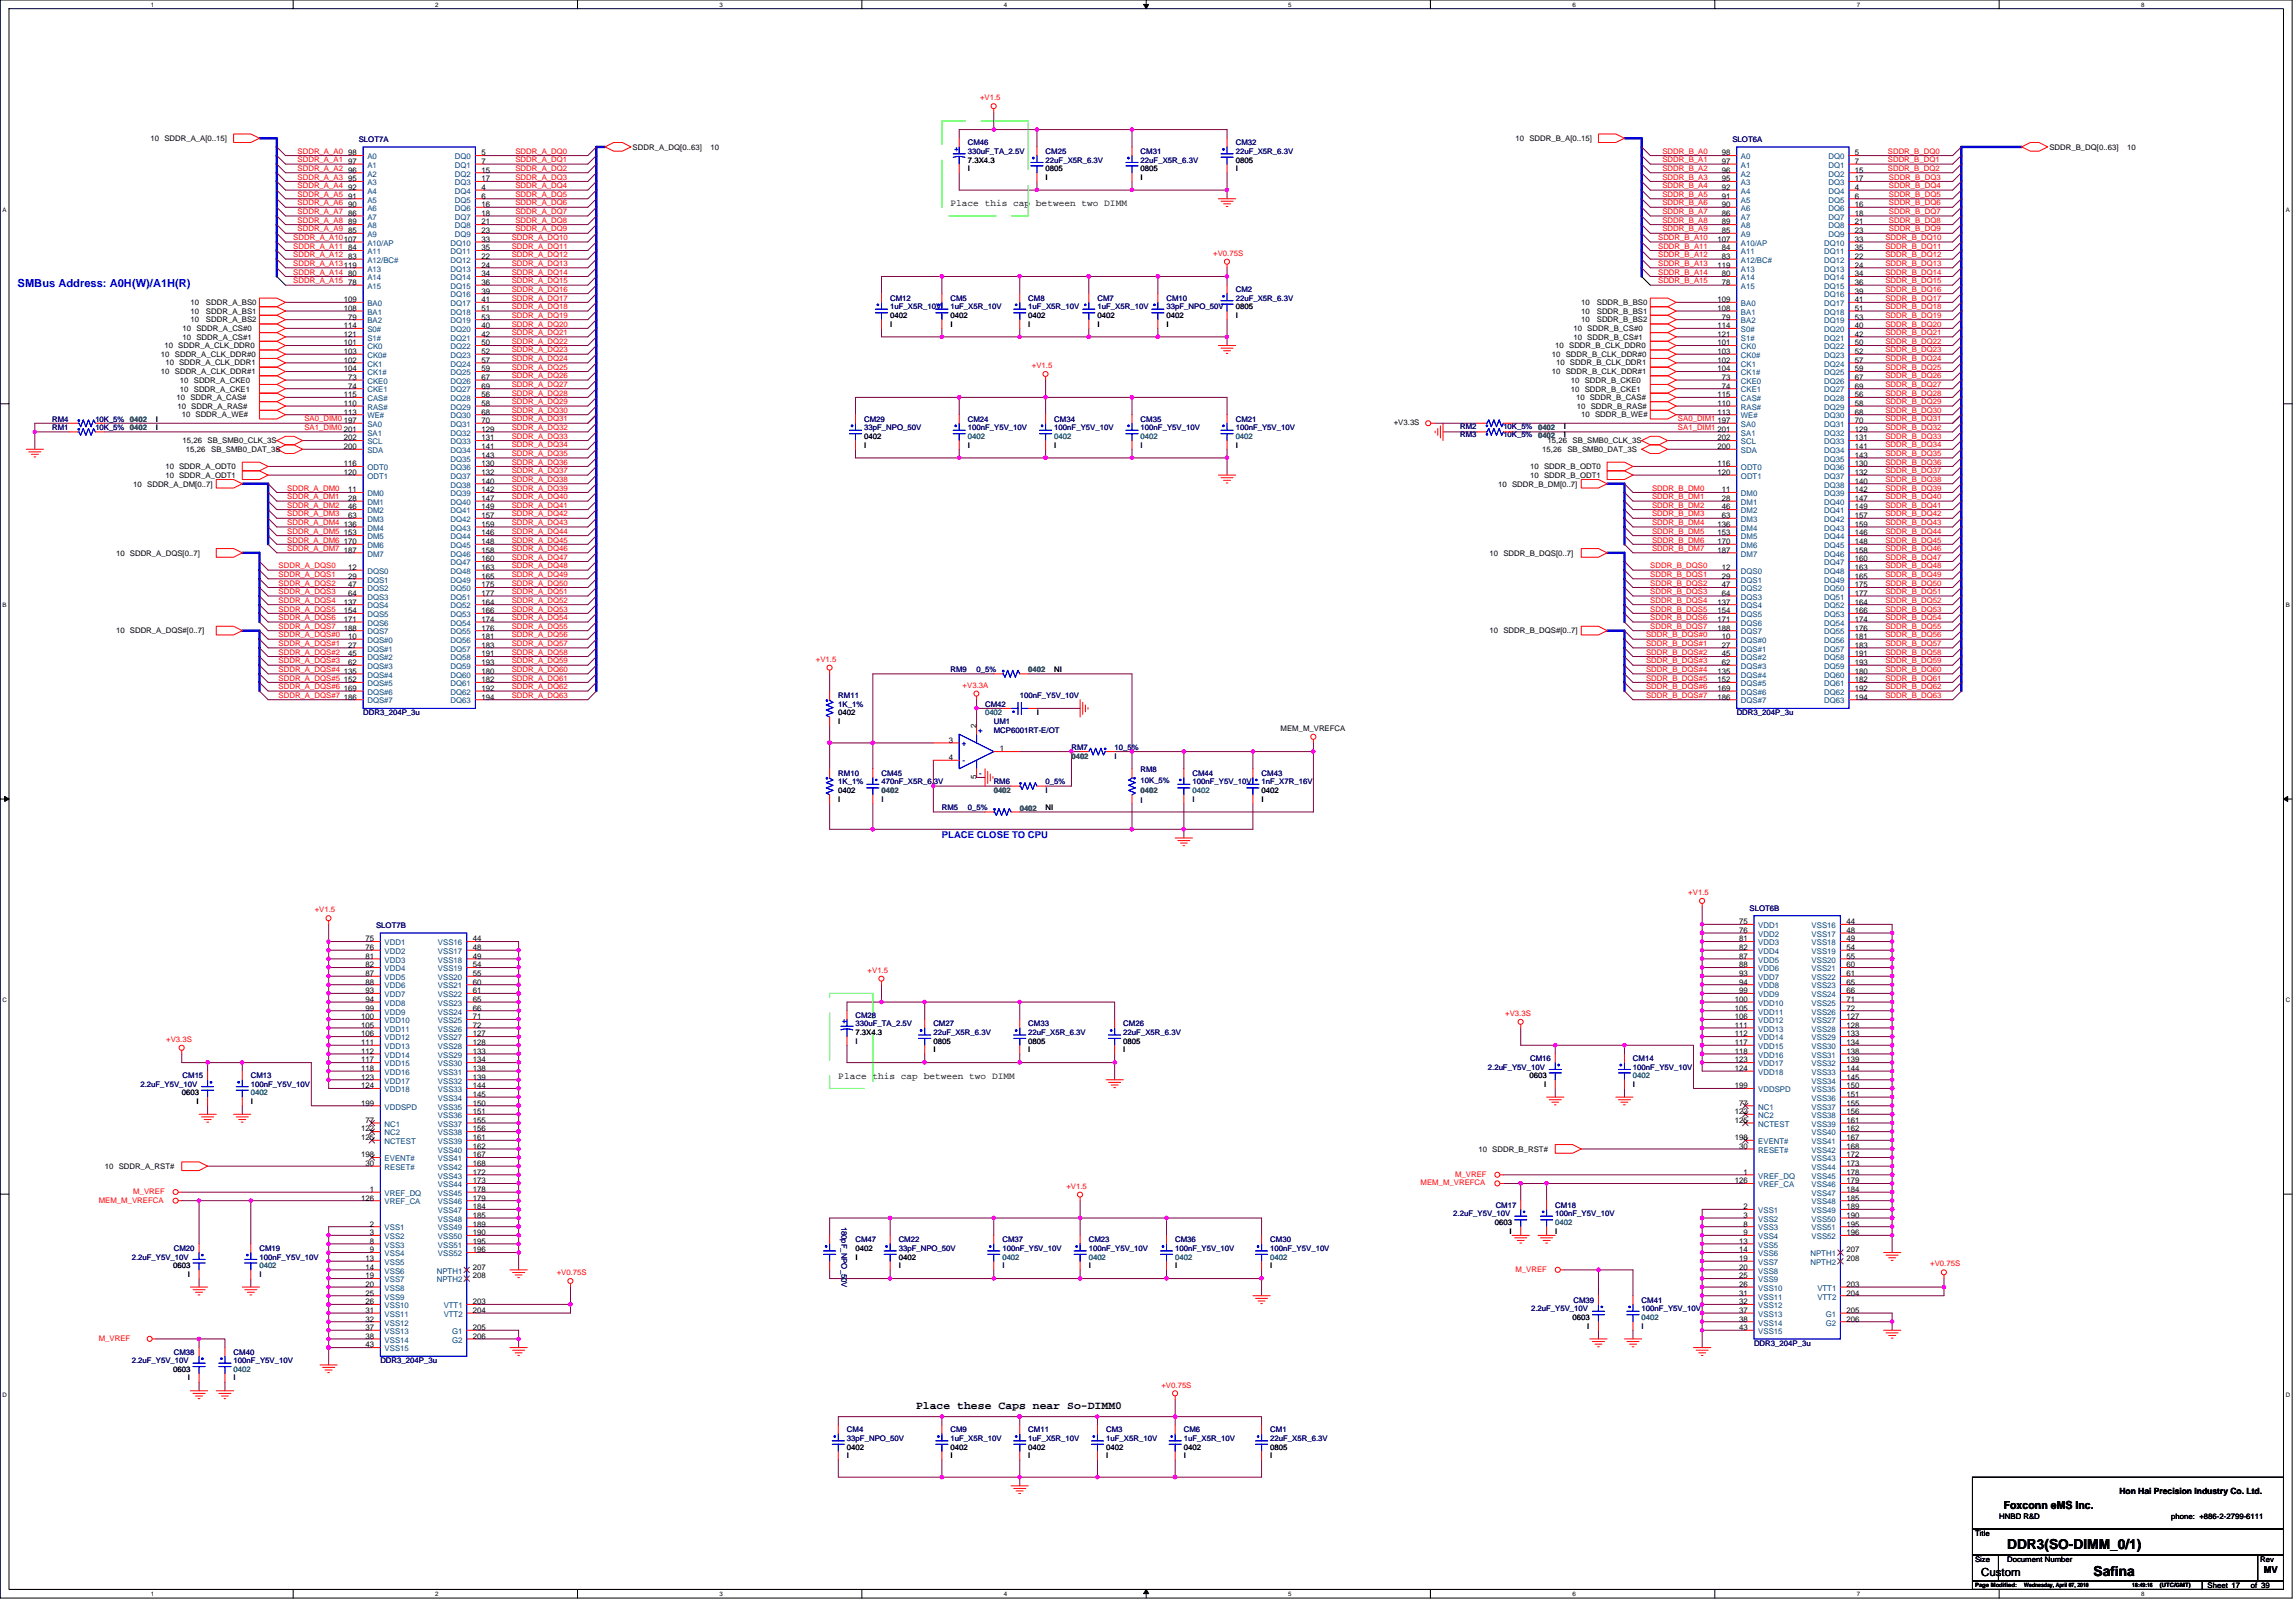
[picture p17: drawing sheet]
<svg xmlns="http://www.w3.org/2000/svg" width="297mm" height="210mm" viewBox="0 0 297 210" stroke-linecap="round" stroke-linejoin="round" font-family="sans-serif">
<defs><g id="words">
<g font-size="1.8">
<text x="259.7" y="200.4">DDR3(SO-DIMM_0/1)</text>
<text x="270.8" y="203.9">Safina</text>
</g>
<text font-size="1.4" fill="#00f" x="2.3" y="37.1">SMBus Address: A0H(W)/A1H(R)</text>
<g font-size="1.4">
<text x="118.5" y="182.3">Place these Caps near So-DIMM0</text>
<text x="259.2" y="195.2">Foxconn eMS Inc.</text>
<text x="256.3" y="203.9">Custom</text>
</g>
<g font-size="1.2">
<text x="123" y="26.7">Place this cap between two DIMM</text>
<text x="108.5" y="139.6">Place this cap between two DIMM</text>
<text x="292.9" y="203.5">MV</text>
</g>
<text font-size="1.2" fill="#00f" x="121.9" y="108.4">PLACE CLOSE TO CPU</text>
<text font-size="1.1" x="274.2" y="193.3">Hon Hai Precision Industry Co. Ltd.</text>
<g font-size="1" fill="#f00">
<text x="126.8" y="13">+V1.5</text>
<text x="38.5" y="22.1">SDDR_A_A2</text>
<text x="38.5" y="23.2">SDDR_A_A3</text>
<text x="38.5" y="19.9">SDDR_A_A0</text>
<text x="38.5" y="21">SDDR_A_A1</text>
<text x="66.7" y="19.9">SDDR_A_DQ0</text>
<text x="66.7" y="23.2">SDDR_A_DQ3</text>
<text x="66.7" y="22.1">SDDR_A_DQ2</text>
<text x="66.7" y="21">SDDR_A_DQ1</text>
<text x="215.1" y="22.1">SDDR_B_A2</text>
<text x="215.1" y="23.2">SDDR_B_A3</text>
<text x="215.1" y="19.9">SDDR_B_A0</text>
<text x="215.1" y="21">SDDR_B_A1</text>
<text x="244.2" y="22.1">SDDR_B_DQ2</text>
<text x="244.2" y="21">SDDR_B_DQ1</text>
<text x="244.2" y="19.9">SDDR_B_DQ0</text>
<text x="244.4" y="23.2">SDDR_B_DQ3</text>
<text x="38.5" y="28.8">SDDR_A_A8</text>
<text x="38.5" y="25.5">SDDR_A_A5</text>
<text x="38.5" y="26.6">SDDR_A_A6</text>
<text x="38.5" y="24.4">SDDR_A_A4</text>
<text x="38.5" y="30">SDDR_A_A9</text>
<text x="38.5" y="27.7">SDDR_A_A7</text>
<text x="66.7" y="26.6">SDDR_A_DQ6</text>
<text x="66.7" y="30">SDDR_A_DQ9</text>
<text x="66.7" y="28.8">SDDR_A_DQ8</text>
<text x="66.7" y="27.7">SDDR_A_DQ7</text>
<text x="66.7" y="25.5">SDDR_A_DQ5</text>
<text x="66.7" y="24.4">SDDR_A_DQ4</text>
<text x="215.1" y="28.8">SDDR_B_A8</text>
<text x="215.1" y="25.5">SDDR_B_A5</text>
<text x="215.1" y="26.6">SDDR_B_A6</text>
<text x="215.1" y="24.4">SDDR_B_A4</text>
<text x="215.1" y="30">SDDR_B_A9</text>
<text x="215.1" y="27.7">SDDR_B_A7</text>
<text x="244.4" y="27.7">SDDR_B_DQ7</text>
<text x="244.4" y="30">SDDR_B_DQ9</text>
<text x="244.4" y="26.6">SDDR_B_DQ6</text>
<text x="244.4" y="25.5">SDDR_B_DQ5</text>
<text x="244.4" y="28.8">SDDR_B_DQ8</text>
<text x="244.4" y="24.4">SDDR_B_DQ4</text>
<text x="37.9" y="34.4">SDDR_A_A13119</text>
<text x="37.9" y="35.5">SDDR_A_A14</text>
<text x="37.9" y="31.1">SDDR_A_A10107</text>
<text x="37.9" y="32.2">SDDR_A_A11</text>
<text x="37.9" y="33.3">SDDR_A_A12</text>
<text x="66.2" y="32.2">SDDR_A_DQ11</text>
<text x="66.2" y="35.5">SDDR_A_DQ14</text>
<text x="66.2" y="33.3">SDDR_A_DQ12</text>
<text x="66.2" y="34.4">SDDR_A_DQ13</text>
<text x="66.2" y="31.1">SDDR_A_DQ10</text>
<text x="156.9" y="33.1">+V0.75S</text>
<text x="214.5" y="34.4">SDDR_B_A13</text>
<text x="214.5" y="35.5">SDDR_B_A14</text>
<text x="214.5" y="31.1">SDDR_B_A10</text>
<text x="214.5" y="32.2">SDDR_B_A11</text>
<text x="214.5" y="33.3">SDDR_B_A12</text>
<text x="243.9" y="34.4">SDDR_B_DQ13</text>
<text x="243.9" y="35.5">SDDR_B_DQ14</text>
<text x="243.9" y="31.1">SDDR_B_DQ10</text>
<text x="243.9" y="32.2">SDDR_B_DQ11</text>
<text x="243.9" y="33.3">SDDR_B_DQ12</text>
<text x="37.9" y="36.7">SDDR_A_A15</text>
<text x="66.2" y="40">SDDR_A_DQ18</text>
<text x="66.2" y="37.8">SDDR_A_DQ16</text>
<text x="66.2" y="41.1">SDDR_A_DQ19</text>
<text x="66.2" y="36.7">SDDR_A_DQ15</text>
<text x="66.2" y="38.9">SDDR_A_DQ17</text>
<text x="214.5" y="36.7">SDDR_B_A15</text>
<text x="243.9" y="36.7">SDDR_B_DQ15</text>
<text x="243.9" y="37.8">SDDR_B_DQ16</text>
<text x="243.9" y="41.1">SDDR_B_DQ19</text>
<text x="243.9" y="40">SDDR_B_DQ18</text>
<text x="243.9" y="38.9">SDDR_B_DQ17</text>
<text x="66.2" y="45.6">SDDR_A_DQ23</text>
<text x="66.2" y="44.5">SDDR_A_DQ22</text>
<text x="66.2" y="42.2">SDDR_A_DQ20</text>
<text x="66.2" y="47.8">SDDR_A_DQ25</text>
<text x="66.2" y="43.3">SDDR_A_DQ21</text>
<text x="66.2" y="46.7">SDDR_A_DQ24</text>
<text x="133.5" y="47.6">+V1.5</text>
<text x="243.9" y="44.5">SDDR_B_DQ22</text>
<text x="243.9" y="42.2">SDDR_B_DQ20</text>
<text x="243.9" y="45.6">SDDR_B_DQ23</text>
<text x="243.9" y="47.8">SDDR_B_DQ25</text>
<text x="243.9" y="46.7">SDDR_B_DQ24</text>
<text x="243.9" y="43.3">SDDR_B_DQ21</text>
<text x="66.2" y="53.4">SDDR_A_DQ30</text>
<text x="66.2" y="51.2">SDDR_A_DQ28</text>
<text x="66.2" y="50.1">SDDR_A_DQ27</text>
<text x="66.2" y="52.3">SDDR_A_DQ29</text>
<text x="66.2" y="48.9">SDDR_A_DQ26</text>
<text x="243.9" y="50.1">SDDR_B_DQ27</text>
<text x="243.9" y="48.9">SDDR_B_DQ26</text>
<text x="243.9" y="53.4">SDDR_B_DQ30</text>
<text x="243.9" y="52.3">SDDR_B_DQ29</text>
<text x="243.9" y="51.2">SDDR_B_DQ28</text>
<text x="39.4" y="55.6">SA1_DIM0</text>
<text x="39.4" y="54.5">SA0_DIM0</text>
<text x="66.2" y="55.6">SDDR_A_DQ32</text>
<text x="66.2" y="56.8">SDDR_A_DQ33</text>
<text x="66.2" y="59">SDDR_A_DQ35</text>
<text x="66.2" y="54.5">SDDR_A_DQ31</text>
<text x="66.2" y="57.9">SDDR_A_DQ34</text>
<text x="217.1" y="55.6">SA1_DIM1</text>
<text x="217.1" y="54.5">SA0_DIM1</text>
<text x="243.9" y="54.5">SDDR_B_DQ31</text>
<text x="243.9" y="57.9">SDDR_B_DQ34</text>
<text x="243.9" y="59">SDDR_B_DQ35</text>
<text x="243.9" y="55.6">SDDR_B_DQ32</text>
<text x="243.9" y="56.8">SDDR_B_DQ33</text>
<text x="37.2" y="65.7">SDDR_A_DM2</text>
<text x="37.2" y="63.5">SDDR_A_DM0</text>
<text x="37.2" y="64.6">SDDR_A_DM1</text>
<text x="66.2" y="60.1">SDDR_A_DQ36</text>
<text x="66.2" y="65.7">SDDR_A_DQ41</text>
<text x="66.2" y="63.5">SDDR_A_DQ39</text>
<text x="66.2" y="62.4">SDDR_A_DQ38</text>
<text x="66.2" y="61.2">SDDR_A_DQ37</text>
<text x="66.2" y="64.6">SDDR_A_DQ40</text>
<text x="213.7" y="65.7">SDDR_B_DM2</text>
<text x="213.7" y="63.5">SDDR_B_DM0</text>
<text x="213.7" y="64.6">SDDR_B_DM1</text>
<text x="243.9" y="64.6">SDDR_B_DQ40</text>
<text x="243.9" y="62.4">SDDR_B_DQ38</text>
<text x="243.9" y="63.5">SDDR_B_DQ39</text>
<text x="243.9" y="60.1">SDDR_B_DQ36</text>
<text x="243.9" y="61.2">SDDR_B_DQ37</text>
<text x="243.9" y="65.7">SDDR_B_DQ41</text>
<text x="37.2" y="66.8">SDDR_A_DM3</text>
<text x="37.2" y="67.9">SDDR_A_DM4</text>
<text x="37.2" y="71.3">SDDR_A_DM7</text>
<text x="37.2" y="69.1">SDDR_A_DM5</text>
<text x="37.2" y="70.2">SDDR_A_DM6</text>
<text x="66.2" y="70.2">SDDR_A_DQ45</text>
<text x="66.2" y="69.1">SDDR_A_DQ44</text>
<text x="66.2" y="67.9">SDDR_A_DQ43</text>
<text x="66.2" y="66.8">SDDR_A_DQ42</text>
<text x="66.2" y="71.3">SDDR_A_DQ46</text>
<text x="213.7" y="70.2">SDDR_B_DM6</text>
<text x="213.7" y="66.8">SDDR_B_DM3</text>
<text x="213.7" y="67.9">SDDR_B_DM4</text>
<text x="213.7" y="71.3">SDDR_B_DM7</text>
<text x="213.7" y="69.1">SDDR_B_DM5</text>
<text x="243.9" y="71.3">SDDR_B_DQ46</text>
<text x="243.9" y="69.1">SDDR_B_DQ44</text>
<text x="243.9" y="70.2">SDDR_B_DQ45</text>
<text x="243.9" y="66.8">SDDR_B_DQ42</text>
<text x="243.9" y="67.9">SDDR_B_DQ43</text>
<text x="36" y="76.9">SDDR_A_DQS3</text>
<text x="36" y="78">SDDR_A_DQS4</text>
<text x="36" y="73.5">SDDR_A_DQS0</text>
<text x="36" y="74.7">SDDR_A_DQS1</text>
<text x="36" y="75.8">SDDR_A_DQS2</text>
<text x="66.2" y="72.4">SDDR_A_DQ47</text>
<text x="66.2" y="74.7">SDDR_A_DQ49</text>
<text x="66.2" y="76.9">SDDR_A_DQ51</text>
<text x="66.2" y="75.8">SDDR_A_DQ50</text>
<text x="66.2" y="78">SDDR_A_DQ52</text>
<text x="66.2" y="73.5">SDDR_A_DQ48</text>
<text x="213.5" y="75.8">SDDR_B_DQS2</text>
<text x="213.5" y="76.9">SDDR_B_DQS3</text>
<text x="213.5" y="78">SDDR_B_DQS4</text>
<text x="213.5" y="73.5">SDDR_B_DQS0</text>
<text x="213.5" y="74.7">SDDR_B_DQS1</text>
<text x="243.9" y="74.7">SDDR_B_DQ49</text>
<text x="243.9" y="72.4">SDDR_B_DQ47</text>
<text x="243.9" y="75.8">SDDR_B_DQ50</text>
<text x="243.9" y="76.9">SDDR_B_DQ51</text>
<text x="243.9" y="73.5">SDDR_B_DQ48</text>
<text x="243.9" y="78">SDDR_B_DQ52</text>
<text x="36" y="79.1">SDDR_A_DQS5</text>
<text x="36" y="80.2">SDDR_A_DQS6</text>
<text x="36" y="81.4">SDDR_A_DQS7</text>
<text x="36" y="82.5">SDDR_A_DQS#0</text>
<text x="36" y="83.6">SDDR_A_DQS#1</text>
<text x="66.2" y="81.4">SDDR_A_DQ55</text>
<text x="66.2" y="83.6">SDDR_A_DQ57</text>
<text x="66.2" y="80.2">SDDR_A_DQ54</text>
<text x="66.2" y="79.1">SDDR_A_DQ53</text>
<text x="66.2" y="82.5">SDDR_A_DQ56</text>
<text x="213" y="82.5">SDDR_B_DQS#0</text>
<text x="213" y="83.6">SDDR_B_DQS#1</text>
<text x="213.5" y="81.4">SDDR_B_DQS7</text>
<text x="213.5" y="79.1">SDDR_B_DQS5</text>
<text x="213.5" y="80.2">SDDR_B_DQS6</text>
<text x="243.9" y="79.1">SDDR_B_DQ53</text>
<text x="243.9" y="83.6">SDDR_B_DQ57</text>
<text x="243.9" y="82.5">SDDR_B_DQ56</text>
<text x="243.9" y="80.2">SDDR_B_DQ54</text>
<text x="243.9" y="81.4">SDDR_B_DQ55</text>
<text x="36" y="84.7">SDDR_A_DQS#2</text>
<text x="36" y="85.8">SDDR_A_DQS#3</text>
<text x="36" y="88.1">SDDR_A_DQS#5</text>
<text x="36" y="87">SDDR_A_DQS#4</text>
<text x="36" y="89.2">SDDR_A_DQS#6</text>
<text x="66.2" y="88.1">SDDR_A_DQ61</text>
<text x="66.2" y="87">SDDR_A_DQ60</text>
<text x="66.2" y="85.8">SDDR_A_DQ59</text>
<text x="66.2" y="84.7">SDDR_A_DQ58</text>
<text x="66.2" y="89.2">SDDR_A_DQ62</text>
<text x="105.6" y="85.6">+V1.5</text>
<text x="124.5" y="89">+V3.3A</text>
<text x="213" y="89.2">SDDR_B_DQS#6</text>
<text x="213" y="84.7">SDDR_B_DQS#2</text>
<text x="213" y="85.8">SDDR_B_DQS#3</text>
<text x="213" y="88.1">SDDR_B_DQS#5</text>
<text x="213" y="87">SDDR_B_DQS#4</text>
<text x="243.9" y="84.7">SDDR_B_DQ58</text>
<text x="243.9" y="85.8">SDDR_B_DQ59</text>
<text x="243.9" y="89.2">SDDR_B_DQ62</text>
<text x="243.9" y="87">SDDR_B_DQ60</text>
<text x="243.9" y="88.1">SDDR_B_DQ61</text>
<text x="36" y="90.3">SDDR_A_DQS#7</text>
<text x="66.2" y="90.3">SDDR_A_DQ63</text>
<text x="213" y="90.3">SDDR_B_DQS#7</text>
<text x="243.9" y="90.3">SDDR_B_DQ63</text>
<text x="40.7" y="118">+V1.5</text>
<text x="218.4" y="115.8">+V1.5</text>
<text x="112.2" y="125.9">+V1.5</text>
<text x="194.7" y="131.4">+V3.3S</text>
<text x="21.5" y="134.8">+V3.3S</text>
<text x="12.8" y="155.6">MEM_M_VREFCA</text>
<text x="17.2" y="154.5">M_VREF</text>
<text x="138" y="153.8">+V1.5</text>
<text x="183.8" y="153.4">MEM_M_VREFCA</text>
<text x="188.3" y="152.2">M_VREF</text>
<text x="72" y="165">+V0.75S</text>
<text x="196.1" y="164.5">M_VREF</text>
<text x="249.7" y="163.9">+V0.75S</text>
<text x="12.8" y="173.5">M_VREF</text>
<text x="150.3" y="179.5">+V0.75S</text>
</g>
<g font-size="1">
<text x="19.5" y="18.2">10 SDDR_A_A[0..15]</text>
<text x="45.1" y="20.1">98</text>
<text x="45.1" y="21.2">97</text>
<text x="45.1" y="22.3">96</text>
<text x="45.1" y="23.5">95</text>
<text x="62.3" y="20.1">5</text>
<text x="62.3" y="21.2">7</text>
<text x="62.3" y="22.3">15</text>
<text x="62.3" y="23.5">17</text>
<text x="81.8" y="19.3">SDDR_A_DQ[0..63]</text>
<text x="91.9" y="19.3">10</text>
<text x="125.2" y="21">7.3X4.3</text>
<text x="125.2" y="22.1">I</text>
<text x="135.3" y="22.1">0805</text>
<text x="135.3" y="23.3">I</text>
<text x="147.6" y="22.1">0805</text>
<text x="147.6" y="23.3">I</text>
<text x="159.9" y="21">0805</text>
<text x="159.9" y="22.1">I</text>
<text x="196.1" y="18.2">10 SDDR_B_A[0..15]</text>
<text x="222.8" y="20.1">98</text>
<text x="222.8" y="21.2">97</text>
<text x="222.8" y="22.3">96</text>
<text x="222.8" y="23.5">95</text>
<text x="240" y="20.1">5</text>
<text x="240" y="21.2">7</text>
<text x="240" y="22.3">15</text>
<text x="240" y="23.5">17</text>
<text x="265.1" y="19.3">SDDR_B_DQ[0..63]</text>
<text x="275.2" y="19.3">10</text>
<text x="45.1" y="24.6">92</text>
<text x="45.1" y="25.7">91</text>
<text x="45.1" y="26.8">90</text>
<text x="45.1" y="27.9">86</text>
<text x="45.1" y="29">89</text>
<text x="62.3" y="24.6">4</text>
<text x="62.3" y="25.7">6</text>
<text x="62.3" y="26.8">16</text>
<text x="62.3" y="27.9">18</text>
<text x="62.3" y="29">21</text>
<text x="222.8" y="24.6">92</text>
<text x="222.8" y="25.7">91</text>
<text x="222.8" y="26.8">90</text>
<text x="222.8" y="27.9">86</text>
<text x="222.8" y="29">89</text>
<text x="240" y="24.6">4</text>
<text x="240" y="25.7">6</text>
<text x="240" y="26.8">16</text>
<text x="240" y="27.9">18</text>
<text x="240" y="29">21</text>
<text x="45.1" y="30.2">85</text>
<text x="45.1" y="32.4">84</text>
<text x="45.1" y="33.5">83</text>
<text x="45.1" y="35.8">80</text>
<text x="62.3" y="30.2">23</text>
<text x="62.3" y="31.3">33</text>
<text x="62.3" y="32.4">35</text>
<text x="62.3" y="33.5">22</text>
<text x="62.3" y="34.6">24</text>
<text x="62.3" y="35.8">34</text>
<text x="222.2" y="31.3">107</text>
<text x="222.2" y="34.6">119</text>
<text x="222.8" y="30.2">85</text>
<text x="222.8" y="32.4">84</text>
<text x="222.8" y="33.5">83</text>
<text x="222.8" y="35.8">80</text>
<text x="240" y="31.3">33</text>
<text x="240" y="32.4">35</text>
<text x="240" y="33.5">22</text>
<text x="240" y="34.6">24</text>
<text x="240" y="35.8">34</text>
<text x="240" y="30.2">23</text>
<text x="24.6" y="39.5">10</text>
<text x="24.6" y="40.6">10</text>
<text x="24.6" y="41.7">10</text>
<text x="26.6" y="39.5">SDDR_A_BS0</text>
<text x="26.6" y="40.6">SDDR_A_BS1</text>
<text x="26.6" y="41.7">SDDR_A_BS2</text>
<text x="44.5" y="39.1">109</text>
<text x="44.5" y="40.2">108</text>
<text x="45.1" y="36.9">78</text>
<text x="45.1" y="41.3">79</text>
<text x="62.3" y="36.9">36</text>
<text x="62.3" y="38">39</text>
<text x="62.3" y="39.1">41</text>
<text x="62.3" y="40.2">51</text>
<text x="62.3" y="41.3">53</text>
<text x="115.2" y="41.1">0402</text>
<text x="123" y="41.1">0402</text>
<text x="133" y="41.1">0402</text>
<text x="142" y="41.1">0402</text>
<text x="150.9" y="41.1">0402</text>
<text x="159.9" y="40">0805</text>
<text x="159.9" y="41.1">I</text>
<text x="204.6" y="39.5">10</text>
<text x="204.6" y="40.6">10</text>
<text x="204.6" y="41.7">10</text>
<text x="206.6" y="39.5">SDDR_B_BS0</text>
<text x="206.6" y="40.6">SDDR_B_BS1</text>
<text x="206.6" y="41.7">SDDR_B_BS2</text>
<text x="222.2" y="39.1">109</text>
<text x="222.2" y="40.2">108</text>
<text x="222.8" y="36.9">78</text>
<text x="222.8" y="41.3">79</text>
<text x="240" y="36.9">36</text>
<text x="240" y="38">39</text>
<text x="240" y="39.1">41</text>
<text x="240" y="40.2">51</text>
<text x="240" y="41.3">53</text>
<text x="20.8" y="46.2">10 SDDR_A_CLK_DDR#0</text>
<text x="21.3" y="45.1">10 SDDR_A_CLK_DDR0</text>
<text x="21.4" y="47.3">10 SDDR_A_CLK_DDR1</text>
<text x="23.6" y="43.9">10 SDDR_A_CS#1</text>
<text x="23.6" y="42.8">10 SDDR_A_CS#0</text>
<text x="44.5" y="42.5">114</text>
<text x="44.5" y="43.6">121</text>
<text x="44.5" y="44.7">101</text>
<text x="44.5" y="45.8">103</text>
<text x="44.5" y="46.9">102</text>
<text x="62.3" y="42.5">40</text>
<text x="62.3" y="43.6">42</text>
<text x="62.3" y="44.7">50</text>
<text x="62.3" y="45.8">52</text>
<text x="62.3" y="46.9">57</text>
<text x="115.2" y="42.3">I</text>
<text x="123" y="42.3">I</text>
<text x="133" y="42.3">I</text>
<text x="142" y="42.3">I</text>
<text x="150.9" y="42.3">I</text>
<text x="200.8" y="46.2">10 SDDR_B_CLK_DDR#0</text>
<text x="201.2" y="45.1">10 SDDR_B_CLK_DDR0</text>
<text x="201.3" y="47.3">10 SDDR_B_CLK_DDR1</text>
<text x="203.6" y="43.9">10 SDDR_B_CS#1</text>
<text x="203.6" y="42.8">10 SDDR_B_CS#0</text>
<text x="222.2" y="42.5">114</text>
<text x="222.2" y="43.6">121</text>
<text x="222.2" y="44.7">101</text>
<text x="222.2" y="45.8">103</text>
<text x="222.2" y="46.9">102</text>
<text x="240" y="42.5">40</text>
<text x="240" y="43.6">42</text>
<text x="240" y="44.7">50</text>
<text x="240" y="45.8">52</text>
<text x="240" y="46.9">57</text>
<text x="20.8" y="48.4">10 SDDR_A_CLK_DDR#1</text>
<text x="22.8" y="51.8">10 SDDR_A_CAS#</text>
<text x="23" y="52.9">10 SDDR_A_RAS#</text>
<text x="23.3" y="49.5">10 SDDR_A_CKE0</text>
<text x="23.3" y="50.7">10 SDDR_A_CKE1</text>
<text x="23.5" y="54">10 SDDR_A_WE#</text>
<text x="44.5" y="48">104</text>
<text x="44.5" y="51.4">115</text>
<text x="44.5" y="52.5">110</text>
<text x="44.5" y="53.6">113</text>
<text x="45.1" y="49.1">73</text>
<text x="45.1" y="50.3">74</text>
<text x="62.3" y="48">59</text>
<text x="62.3" y="49.1">67</text>
<text x="62.3" y="50.3">69</text>
<text x="62.3" y="51.4">56</text>
<text x="62.3" y="52.5">58</text>
<text x="62.3" y="53.6">68</text>
<text x="200.8" y="48.4">10 SDDR_B_CLK_DDR#1</text>
<text x="203.2" y="49.5">10 SDDR_B_CKE0</text>
<text x="203.2" y="50.7">10 SDDR_B_CKE1</text>
<text x="203.9" y="51.8">10 SDDR_B_CAS#</text>
<text x="204" y="52.9">10 SDDR_B_RAS#</text>
<text x="204.6" y="54">10 SDDR_B_WE#</text>
<text x="222.2" y="48">104</text>
<text x="222.2" y="51.4">115</text>
<text x="222.2" y="52.5">110</text>
<text x="222.2" y="53.6">113</text>
<text x="222.8" y="49.1">73</text>
<text x="222.8" y="50.3">74</text>
<text x="240" y="48">59</text>
<text x="240" y="49.1">67</text>
<text x="240" y="50.3">69</text>
<text x="240" y="51.4">56</text>
<text x="240" y="52.5">58</text>
<text x="240" y="53.6">68</text>
<text x="20.2" y="55.7">I</text>
<text x="20.2" y="54.6">I</text>
<text x="23.6" y="57.4">15,26</text>
<text x="24.1" y="58.5">15,26</text>
<text x="26.9" y="57.4">SB_SMB0_CLK_3S</text>
<text x="27.3" y="58.5">SB_SMB0_DAT_3S</text>
<text x="44.5" y="54.7">197</text>
<text x="44.5" y="55.9">201</text>
<text x="44.5" y="57">202</text>
<text x="44.5" y="58.1">200</text>
<text x="62.3" y="54.7">70</text>
<text x="62.3" y="55.9">129</text>
<text x="62.3" y="57">131</text>
<text x="62.3" y="58.1">141</text>
<text x="62.3" y="59.2">143</text>
<text x="111.8" y="56.8">0402</text>
<text x="111.8" y="57.9">I</text>
<text x="125.2" y="57.9">I</text>
<text x="136.4" y="57.9">I</text>
<text x="147.6" y="57.9">I</text>
<text x="159.9" y="57.9">I</text>
<text x="180.3" y="55">+V3.3S</text>
<text x="199.5" y="58.5">15,26</text>
<text x="200.2" y="57.4">15,26</text>
<text x="202.3" y="56.6">I</text>
<text x="202.3" y="55.5">I</text>
<text x="202.8" y="58.5">SB_SMB0_DAT_3S</text>
<text x="203.5" y="57.4">SB_SMB0_CLK_3S</text>
<text x="222.2" y="54.7">197</text>
<text x="222.2" y="55.9">201</text>
<text x="222.2" y="57">202</text>
<text x="222.2" y="58.1">200</text>
<text x="240" y="54.7">70</text>
<text x="240" y="55.9">129</text>
<text x="240" y="57">131</text>
<text x="240" y="58.1">141</text>
<text x="240" y="59.2">143</text>
<text x="17.2" y="62.9">10 SDDR_A_DM[0..7]</text>
<text x="21.4" y="61.8">10 SDDR_A_ODT1</text>
<text x="21.4" y="60.7">10 SDDR_A_ODT0</text>
<text x="44.5" y="60.3">116</text>
<text x="44.5" y="61.4">120</text>
<text x="45.1" y="63.7">11</text>
<text x="45.1" y="64.8">28</text>
<text x="45.1" y="65.9">46</text>
<text x="62.3" y="60.3">130</text>
<text x="62.3" y="61.4">132</text>
<text x="62.3" y="62.6">140</text>
<text x="62.3" y="63.7">142</text>
<text x="62.3" y="64.8">147</text>
<text x="62.3" y="65.9">149</text>
<text x="193.8" y="62.9">10 SDDR_B_DM[0..7]</text>
<text x="198" y="61.8">10 SDDR_B_ODT1</text>
<text x="198" y="60.7">10 SDDR_B_ODT0</text>
<text x="222.2" y="60.3">116</text>
<text x="222.2" y="61.4">120</text>
<text x="222.8" y="63.7">11</text>
<text x="222.8" y="64.8">28</text>
<text x="222.8" y="65.9">46</text>
<text x="240" y="60.3">130</text>
<text x="240" y="61.4">132</text>
<text x="240" y="62.6">140</text>
<text x="240" y="63.7">142</text>
<text x="240" y="64.8">147</text>
<text x="240" y="65.9">149</text>
<text x="15" y="71.9">10 SDDR_A_DQS[0..7]</text>
<text x="44.5" y="68.2">136</text>
<text x="44.5" y="69.3">153</text>
<text x="44.5" y="70.4">170</text>
<text x="44.5" y="71.5">187</text>
<text x="45.1" y="67">63</text>
<text x="62.3" y="67">157</text>
<text x="62.3" y="68.2">159</text>
<text x="62.3" y="69.3">146</text>
<text x="62.3" y="70.4">148</text>
<text x="62.3" y="71.5">158</text>
<text x="192.7" y="71.9">10 SDDR_B_DQS[0..7]</text>
<text x="222.2" y="68.2">136</text>
<text x="222.2" y="69.3">153</text>
<text x="222.2" y="70.4">170</text>
<text x="222.2" y="71.5">187</text>
<text x="222.8" y="67">63</text>
<text x="240" y="67">157</text>
<text x="240" y="68.2">159</text>
<text x="240" y="69.3">146</text>
<text x="240" y="70.4">148</text>
<text x="240" y="71.5">158</text>
<text x="45.1" y="73.7">12</text>
<text x="45.1" y="74.9">29</text>
<text x="45.1" y="76">47</text>
<text x="45.1" y="77.1">64</text>
<text x="62.3" y="72.6">160</text>
<text x="62.3" y="73.7">163</text>
<text x="62.3" y="74.9">165</text>
<text x="62.3" y="76">175</text>
<text x="62.3" y="77.1">177</text>
<text x="222.8" y="73.7">12</text>
<text x="222.8" y="74.9">29</text>
<text x="222.8" y="76">47</text>
<text x="222.8" y="77.1">64</text>
<text x="240" y="72.6">160</text>
<text x="240" y="73.7">163</text>
<text x="240" y="74.9">165</text>
<text x="240" y="76">175</text>
<text x="240" y="77.1">177</text>
<text x="15" y="81.9">10 SDDR_A_DQS#[0..7]</text>
<text x="44.5" y="78.2">137</text>
<text x="44.5" y="79.3">154</text>
<text x="44.5" y="80.5">171</text>
<text x="44.5" y="81.6">188</text>
<text x="45.1" y="82.7">10</text>
<text x="45.1" y="83.8">27</text>
<text x="62.3" y="78.2">164</text>
<text x="62.3" y="79.3">166</text>
<text x="62.3" y="80.5">174</text>
<text x="62.3" y="81.6">176</text>
<text x="62.3" y="82.7">181</text>
<text x="62.3" y="83.8">183</text>
<text x="192.7" y="81.9">10 SDDR_B_DQS#[0..7]</text>
<text x="222.2" y="78.2">137</text>
<text x="222.2" y="79.3">154</text>
<text x="222.2" y="80.5">171</text>
<text x="222.2" y="81.6">188</text>
<text x="222.8" y="82.7">10</text>
<text x="222.8" y="83.8">27</text>
<text x="240" y="78.2">164</text>
<text x="240" y="79.3">166</text>
<text x="240" y="80.5">174</text>
<text x="240" y="81.6">176</text>
<text x="240" y="82.7">181</text>
<text x="240" y="83.8">183</text>
<text x="44.5" y="88.3">152</text>
<text x="44.5" y="87.2">135</text>
<text x="44.5" y="89.4">169</text>
<text x="45.1" y="86">62</text>
<text x="45.1" y="84.9">45</text>
<text x="62.3" y="84.9">191</text>
<text x="62.3" y="86">193</text>
<text x="62.3" y="87.2">180</text>
<text x="62.3" y="88.3">182</text>
<text x="62.3" y="89.4">192</text>
<text x="136.4" y="87">NI</text>
<text x="222.2" y="88.3">152</text>
<text x="222.2" y="87.2">135</text>
<text x="222.2" y="89.4">169</text>
<text x="222.8" y="86">62</text>
<text x="222.8" y="84.9">45</text>
<text x="240" y="84.9">191</text>
<text x="240" y="86">193</text>
<text x="240" y="87.2">180</text>
<text x="240" y="88.3">182</text>
<text x="240" y="89.4">192</text>
<text x="44.5" y="90.5">186</text>
<text x="62.3" y="90.5">194</text>
<text x="108.5" y="92.6">0402</text>
<text x="108.5" y="93.7">I</text>
<text x="126.3" y="94.2" transform="rotate(-90 126.3 94.2)">2</text>
<text x="134.2" y="92.6">I</text>
<text x="165.7" y="94.6">MEM_M_VREFCA</text>
<text x="222.2" y="90.5">186</text>
<text x="240" y="90.5">194</text>
<text x="122.7" y="98.3">4</text>
<text x="122.7" y="96.1">3</text>
<text x="126.3" y="100.8" transform="rotate(-90 126.3 100.8)">5</text>
<text x="129.3" y="97.2">1</text>
<text x="144.2" y="98.1">I</text>
<text x="108.5" y="102.6">0402</text>
<text x="108.5" y="103.7">I</text>
<text x="114" y="103.7">I</text>
<text x="135.3" y="102.6">I</text>
<text x="135.3" y="104.9">NI</text>
<text x="147.6" y="103.8">I</text>
<text x="154.3" y="103.7">I</text>
<text x="163.2" y="102.6">0402</text>
<text x="163.2" y="103.7">I</text>
<text x="225" y="119.6">75</text>
<text x="238.9" y="119.6">44</text>
<text x="47.3" y="121.8">75</text>
<text x="47.3" y="122.9">76</text>
<text x="47.3" y="124">81</text>
<text x="47.3" y="125.2">82</text>
<text x="61.2" y="121.8">44</text>
<text x="61.2" y="122.9">48</text>
<text x="61.2" y="124">49</text>
<text x="61.2" y="125.2">54</text>
<text x="225" y="120.7">76</text>
<text x="225" y="121.8">81</text>
<text x="225" y="122.9">82</text>
<text x="225" y="124">87</text>
<text x="225" y="125.2">88</text>
<text x="238.9" y="120.7">48</text>
<text x="238.9" y="121.8">49</text>
<text x="238.9" y="122.9">54</text>
<text x="238.9" y="124">55</text>
<text x="238.9" y="125.2">60</text>
<text x="46.7" y="131.9">100</text>
<text x="47.3" y="126.3">87</text>
<text x="47.3" y="127.4">88</text>
<text x="47.3" y="128.5">93</text>
<text x="47.3" y="129.6">94</text>
<text x="47.3" y="130.7">99</text>
<text x="61.2" y="126.3">55</text>
<text x="61.2" y="127.4">60</text>
<text x="61.2" y="128.5">61</text>
<text x="61.2" y="129.6">65</text>
<text x="61.2" y="130.7">66</text>
<text x="61.2" y="131.9">71</text>
<text x="224.4" y="129.6">100</text>
<text x="224.4" y="130.7">105</text>
<text x="224.4" y="131.9">106</text>
<text x="225" y="126.3">93</text>
<text x="225" y="127.4">94</text>
<text x="225" y="128.5">99</text>
<text x="238.9" y="126.3">61</text>
<text x="238.9" y="127.4">65</text>
<text x="238.9" y="128.5">66</text>
<text x="238.9" y="129.6">71</text>
<text x="238.9" y="130.7">72</text>
<text x="238.9" y="131.9">127</text>
<text x="46.7" y="133">105</text>
<text x="46.7" y="134.1">106</text>
<text x="46.7" y="135.2">111</text>
<text x="46.7" y="136.3">112</text>
<text x="46.7" y="137.5">117</text>
<text x="61.2" y="133">72</text>
<text x="61.2" y="134.1">127</text>
<text x="61.2" y="135.2">128</text>
<text x="61.2" y="136.3">133</text>
<text x="61.2" y="137.5">134</text>
<text x="110.7" y="133.9">7.3X4.3</text>
<text x="110.7" y="135">I</text>
<text x="120.8" y="135">0805</text>
<text x="120.8" y="136.1">I</text>
<text x="133" y="135">0805</text>
<text x="133" y="136.1">I</text>
<text x="145.3" y="135">0805</text>
<text x="145.3" y="136.1">I</text>
<text x="224.4" y="133">111</text>
<text x="224.4" y="134.1">112</text>
<text x="224.4" y="135.2">117</text>
<text x="224.4" y="136.3">118</text>
<text x="224.4" y="137.5">123</text>
<text x="238.9" y="133">128</text>
<text x="238.9" y="134.1">133</text>
<text x="238.9" y="135.2">134</text>
<text x="238.9" y="136.3">138</text>
<text x="238.9" y="137.5">139</text>
<text x="23.5" y="141.7">0603</text>
<text x="25.4" y="142.9">I</text>
<text x="32.4" y="142.9">I</text>
<text x="46.7" y="138.6">118</text>
<text x="46.7" y="139.7">123</text>
<text x="46.7" y="140.8">124</text>
<text x="46.7" y="143">199</text>
<text x="61.2" y="138.6">138</text>
<text x="61.2" y="139.7">139</text>
<text x="61.2" y="140.8">144</text>
<text x="61.2" y="141.9">145</text>
<text x="61.2" y="143">150</text>
<text x="197.9" y="139.5">0603</text>
<text x="199.8" y="140.6">I</text>
<text x="211.3" y="140.6">I</text>
<text x="224.4" y="138.6">124</text>
<text x="224.4" y="140.8">199</text>
<text x="225" y="143">77</text>
<text x="238.9" y="138.6">144</text>
<text x="238.9" y="139.7">145</text>
<text x="238.9" y="140.8">150</text>
<text x="238.9" y="141.9">151</text>
<text x="238.9" y="143">155</text>
<text x="46.7" y="146.4">122</text>
<text x="46.7" y="147.5">125</text>
<text x="46.7" y="149.7">198</text>
<text x="47.3" y="145.3">77</text>
<text x="61.2" y="144.1">151</text>
<text x="61.2" y="145.3">155</text>
<text x="61.2" y="146.4">156</text>
<text x="61.2" y="147.5">161</text>
<text x="61.2" y="148.6">162</text>
<text x="61.2" y="149.7">167</text>
<text x="191.3" y="149">10 SDDR_B_RST#</text>
<text x="224.4" y="144.1">122</text>
<text x="224.4" y="145.3">125</text>
<text x="224.4" y="147.5">198</text>
<text x="225" y="148.6">30</text>
<text x="238.9" y="144.1">156</text>
<text x="238.9" y="145.3">161</text>
<text x="238.9" y="146.4">162</text>
<text x="238.9" y="147.5">167</text>
<text x="238.9" y="148.6">168</text>
<text x="238.9" y="149.7">172</text>
<text x="13.6" y="151.2">10 SDDR_A_RST#</text>
<text x="46.7" y="155.3">126</text>
<text x="47.3" y="150.9">30</text>
<text x="47.9" y="154.2">1</text>
<text x="61.2" y="150.9">168</text>
<text x="61.2" y="152">172</text>
<text x="61.2" y="153.1">173</text>
<text x="61.2" y="154.2">178</text>
<text x="61.2" y="155.3">179</text>
<text x="224.4" y="153.1">126</text>
<text x="225.6" y="152">1</text>
<text x="238.9" y="150.9">173</text>
<text x="238.9" y="152">178</text>
<text x="238.9" y="153.1">179</text>
<text x="238.9" y="154.2">184</text>
<text x="238.9" y="155.3">185</text>
<text x="47.9" y="158.7">2</text>
<text x="47.9" y="159.8">3</text>
<text x="47.9" y="160.9">8</text>
<text x="61.2" y="156.4">184</text>
<text x="61.2" y="157.6">185</text>
<text x="61.2" y="158.7">189</text>
<text x="61.2" y="159.8">190</text>
<text x="61.2" y="160.9">195</text>
<text x="110.7" y="161.8">0402</text>
<text x="193.4" y="158.5">0603</text>
<text x="195.3" y="159.6">I</text>
<text x="201.2" y="159.6">I</text>
<text x="225" y="160.9">13</text>
<text x="225.6" y="156.4">2</text>
<text x="225.6" y="157.6">3</text>
<text x="225.6" y="158.7">8</text>
<text x="225.6" y="159.8">9</text>
<text x="238.9" y="156.4">189</text>
<text x="238.9" y="157.6">190</text>
<text x="238.9" y="158.7">195</text>
<text x="238.9" y="159.8">196</text>
<text x="22.4" y="164.1">0603</text>
<text x="24.3" y="165.2">I</text>
<text x="33.6" y="165.2">I</text>
<text x="47.3" y="163.2">13</text>
<text x="47.3" y="164.3">14</text>
<text x="47.3" y="165.4">19</text>
<text x="47.3" y="167.6">25</text>
<text x="47.3" y="166.5">20</text>
<text x="47.9" y="162">9</text>
<text x="61.2" y="162">196</text>
<text x="61.2" y="164.3">207</text>
<text x="61.2" y="165.4">208</text>
<text x="110.7" y="163">I</text>
<text x="116.3" y="163">0402</text>
<text x="116.3" y="164.1">I</text>
<text x="129.7" y="164.1">I</text>
<text x="140.9" y="164.1">I</text>
<text x="152" y="164.1">I</text>
<text x="164.3" y="164.1">I</text>
<text x="225" y="162">14</text>
<text x="225" y="163.2">19</text>
<text x="225" y="167.6">31</text>
<text x="225" y="166.5">26</text>
<text x="225" y="165.4">25</text>
<text x="225" y="164.3">20</text>
<text x="238.9" y="166.5">203</text>
<text x="238.9" y="167.6">204</text>
<text x="238.9" y="162">207</text>
<text x="238.9" y="163.2">208</text>
<text x="47.3" y="173.2">38</text>
<text x="47.3" y="172.1">37</text>
<text x="47.3" y="171">32</text>
<text x="47.3" y="169.9">31</text>
<text x="47.3" y="168.7">26</text>
<text x="61.2" y="168.7">203</text>
<text x="61.2" y="169.9">204</text>
<text x="61.2" y="172.1">205</text>
<text x="61.2" y="173.2">206</text>
<text x="203.5" y="170.8">0603</text>
<text x="205.4" y="171.9">I</text>
<text x="212.4" y="171.9">I</text>
<text x="225" y="171">38</text>
<text x="225" y="169.9">37</text>
<text x="225" y="168.7">32</text>
<text x="225" y="172.1">43</text>
<text x="238.9" y="169.9">205</text>
<text x="238.9" y="171">206</text>
<text x="22.4" y="177.5">0603</text>
<text x="24.3" y="178.6">I</text>
<text x="30.2" y="178.6">I</text>
<text x="47.3" y="174.3">43</text>
<text x="109.6" y="187.6">0402</text>
<text x="109.6" y="188.7">I</text>
<text x="123" y="187.6">0402</text>
<text x="123" y="188.7">I</text>
<text x="133" y="187.6">0402</text>
<text x="133" y="188.7">I</text>
<text x="143.1" y="187.6">0402</text>
<text x="143.1" y="188.7">I</text>
<text x="153.2" y="187.6">0402</text>
<text x="153.2" y="188.7">I</text>
<text x="164.3" y="187.6">0805</text>
<text x="164.3" y="188.7">I</text>
<text x="258.7" y="196.5">HNBD R&amp;D</text>
<text x="280.9" y="196.5">phone: +886-2-2799-6111</text>
<text x="255.5" y="198.7">Title</text>
<text x="255.5" y="202.1">Size</text>
<text x="259.7" y="202.1">Document Number</text>
<text x="292.4" y="202.1">Rev</text>
<text x="285.6" y="205.4">Sheet 17</text>
<text x="291.2" y="205.4">of 39</text>
</g>
<g font-size="1" fill="#000080">
<text x="46.4" y="18.4">SLOT7A</text>
<text x="125.2" y="18.8">CM46</text>
<text x="125.2" y="19.9">330uF_TA_2.5V</text>
<text x="135.3" y="19.9">CM25</text>
<text x="135.3" y="21">22uF_X5R_6.3V</text>
<text x="147.6" y="19.9">CM31</text>
<text x="147.6" y="21">22uF_X5R_6.3V</text>
<text x="159.9" y="18.8">CM32</text>
<text x="159.9" y="19.9">22uF_X5R_6.3V</text>
<text x="224.1" y="18.4">SLOT6A</text>
<text x="115.2" y="38.9">CM12</text>
<text x="115.2" y="40">1uF_X5R_10V</text>
<text x="123" y="38.9">CM5</text>
<text x="123" y="40">1uF_X5R_10V</text>
<text x="133" y="38.9">CM8</text>
<text x="133" y="40">1uF_X5R_10V</text>
<text x="142" y="38.9">CM7</text>
<text x="142" y="40">1uF_X5R_10V</text>
<text x="150.9" y="38.9">CM10</text>
<text x="150.9" y="40">33pF_NPO_50V</text>
<text x="159.9" y="37.8">CM2</text>
<text x="159.9" y="38.9">22uF_X5R_6.3V</text>
<text x="6.7" y="55.7">RM1</text>
<text x="6.7" y="54.6">RM4</text>
<text x="12.3" y="55.7">10K_5%</text>
<text x="12.3" y="54.6">10K_5%</text>
<text x="111.8" y="54.6">CM29</text>
<text x="111.8" y="55.7">33pF_NPO_50V</text>
<text x="125.2" y="54.6">CM24</text>
<text x="125.2" y="55.7">100nF_Y5V_10V</text>
<text x="136.4" y="54.6">CM34</text>
<text x="136.4" y="55.7">100nF_Y5V_10V</text>
<text x="147.6" y="54.6">CM35</text>
<text x="147.6" y="55.7">100nF_Y5V_10V</text>
<text x="159.9" y="54.6">CM21</text>
<text x="159.9" y="55.7">100nF_Y5V_10V</text>
<text x="188.9" y="56.6">RM3</text>
<text x="188.9" y="55.5">RM2</text>
<text x="194.5" y="56.6">10K_5%</text>
<text x="194.5" y="55.5">10K_5%</text>
<text x="123" y="87">RM9</text>
<text x="126.3" y="87">0_5%</text>
<text x="47" y="92.6">DDR3_204P_3u</text>
<text x="108.5" y="90.3">RM11</text>
<text x="108.5" y="91.4">1K_1%</text>
<text x="127.4" y="91.4">CM42</text>
<text x="128.6" y="93.7">UM1</text>
<text x="128.6" y="94.8">MCP6001RT-E/OT</text>
<text x="131.9" y="90.3">100nF_Y5V_10V</text>
<text x="224.7" y="92.6">DDR3_204P_3u</text>
<text x="108.5" y="100.4">RM10</text>
<text x="108.5" y="101.5">1K_1%</text>
<text x="114" y="100.4">CM45</text>
<text x="114" y="101.5">470nF_X5R_6.3V</text>
<text x="128.6" y="101.5">RM6</text>
<text x="135.3" y="101.5">0_5%</text>
<text x="138.6" y="97">RM7</text>
<text x="144.2" y="97">10_5%</text>
<text x="147.6" y="99.9">RM8</text>
<text x="147.6" y="101.3">10K_5%</text>
<text x="154.3" y="100.4">CM44</text>
<text x="154.3" y="101.5">100nF_Y5V_10V</text>
<text x="163.2" y="100.4">CM43</text>
<text x="163.2" y="101.5">1nF_X7R_16V</text>
<text x="121.9" y="104.9">RM5</text>
<text x="125.2" y="104.9">0_5%</text>
<text x="226.4" y="117.8">SLOT6B</text>
<text x="48.7" y="120.1">SLOT7B</text>
<text x="110.7" y="131.7">CM28</text>
<text x="110.7" y="132.8">330uF_TA_2.5V</text>
<text x="120.8" y="132.8">CM27</text>
<text x="120.8" y="133.9">22uF_X5R_6.3V</text>
<text x="133" y="132.8">CM33</text>
<text x="133" y="133.9">22uF_X5R_6.3V</text>
<text x="145.3" y="132.8">CM26</text>
<text x="145.3" y="133.9">22uF_X5R_6.3V</text>
<text x="198" y="137.3">CM16</text>
<text x="211.3" y="137.3">CM14</text>
<text x="18.2" y="140.6">2.2uF_Y5V_10V</text>
<text x="23.6" y="139.5">CM15</text>
<text x="32.4" y="139.5">CM13</text>
<text x="32.4" y="140.6">100nF_Y5V_10V</text>
<text x="192.5" y="138.4">2.2uF_Y5V_10V</text>
<text x="211.3" y="138.4">100nF_Y5V_10V</text>
<text x="22.5" y="161.8">CM20</text>
<text x="33.6" y="161.8">CM19</text>
<text x="108.9" y="158.7" transform="rotate(90 108.9 158.7)">180pF_NPO_50V</text>
<text x="110.7" y="160.7">CM47</text>
<text x="116.3" y="160.7">CM22</text>
<text x="116.3" y="161.8">33pF_NPO_50V</text>
<text x="129.7" y="160.7">CM37</text>
<text x="129.7" y="161.8">100nF_Y5V_10V</text>
<text x="140.9" y="160.7">CM23</text>
<text x="140.9" y="161.8">100nF_Y5V_10V</text>
<text x="152" y="160.7">CM36</text>
<text x="152" y="161.8">100nF_Y5V_10V</text>
<text x="164.3" y="160.7">CM30</text>
<text x="164.3" y="161.8">100nF_Y5V_10V</text>
<text x="188" y="157.4">2.2uF_Y5V_10V</text>
<text x="193.5" y="156.3">CM17</text>
<text x="201.2" y="156.3">CM18</text>
<text x="201.2" y="157.4">100nF_Y5V_10V</text>
<text x="17" y="163">2.2uF_Y5V_10V</text>
<text x="33.6" y="163">100nF_Y5V_10V</text>
<text x="198.1" y="169.7">2.2uF_Y5V_10V</text>
<text x="203.6" y="168.6">CM39</text>
<text x="212.4" y="168.6">CM41</text>
<text x="212.4" y="169.7">100nF_Y5V_10V</text>
<text x="17" y="176.4">2.2uF_Y5V_10V</text>
<text x="22.5" y="175.3">CM38</text>
<text x="30.2" y="175.3">CM40</text>
<text x="30.2" y="176.4">100nF_Y5V_10V</text>
<text x="49.2" y="176.4">DDR3_204P_3u</text>
<text x="226.9" y="174.1">DDR3_204P_3u</text>
<text x="109.6" y="185.3">CM4</text>
<text x="123" y="185.3">CM9</text>
<text x="133" y="185.3">CM11</text>
<text x="143.1" y="185.3">CM3</text>
<text x="153.2" y="185.3">CM6</text>
<text x="164.3" y="185.3">CM1</text>
<text x="109.6" y="186.4">33pF_NPO_50V</text>
<text x="123" y="186.4">1uF_X5R_10V</text>
<text x="133" y="186.4">1uF_X5R_10V</text>
<text x="143.1" y="186.4">1uF_X5R_10V</text>
<text x="153.2" y="186.4">1uF_X5R_10V</text>
<text x="164.3" y="186.4">22uF_X5R_6.3V</text>
</g>
<g font-size="1" fill="#004080">
<text x="47.5" y="20.6">A0</text>
<text x="47.5" y="21.7">A1</text>
<text x="47.5" y="22.8">A2</text>
<text x="47.5" y="24">A3</text>
<text x="58.9" y="20.6">DQ0</text>
<text x="58.9" y="21.7">DQ1</text>
<text x="58.9" y="22.8">DQ2</text>
<text x="58.9" y="24">DQ3</text>
<text x="225.2" y="20.6">A0</text>
<text x="225.2" y="21.7">A1</text>
<text x="225.2" y="22.8">A2</text>
<text x="225.2" y="24">A3</text>
<text x="236.6" y="20.6">DQ0</text>
<text x="236.6" y="21.7">DQ1</text>
<text x="236.6" y="22.8">DQ2</text>
<text x="236.6" y="24">DQ3</text>
<text x="47.5" y="25.1">A4</text>
<text x="47.5" y="26.2">A5</text>
<text x="47.5" y="27.3">A6</text>
<text x="47.5" y="28.4">A7</text>
<text x="47.5" y="29.5">A8</text>
<text x="58.9" y="25.1">DQ4</text>
<text x="58.9" y="26.2">DQ5</text>
<text x="58.9" y="27.3">DQ6</text>
<text x="58.9" y="28.4">DQ7</text>
<text x="58.9" y="29.5">DQ8</text>
<text x="225.2" y="25.1">A4</text>
<text x="225.2" y="26.2">A5</text>
<text x="225.2" y="27.3">A6</text>
<text x="225.2" y="28.4">A7</text>
<text x="225.2" y="29.5">A8</text>
<text x="236.6" y="25.1">DQ4</text>
<text x="236.6" y="26.2">DQ5</text>
<text x="236.6" y="27.3">DQ6</text>
<text x="236.6" y="28.4">DQ7</text>
<text x="236.6" y="29.5">DQ8</text>
<text x="47.5" y="30.7">A9</text>
<text x="47.5" y="31.8">A10/AP</text>
<text x="47.5" y="32.9">A11</text>
<text x="47.5" y="34">A12/BC#</text>
<text x="47.5" y="35.1">A13</text>
<text x="58.3" y="31.8">DQ10</text>
<text x="58.3" y="32.9">DQ11</text>
<text x="58.3" y="34">DQ12</text>
<text x="58.3" y="35.1">DQ13</text>
<text x="58.9" y="30.7">DQ9</text>
<text x="225.2" y="30.7">A9</text>
<text x="225.2" y="31.8">A10/AP</text>
<text x="225.2" y="32.9">A11</text>
<text x="225.2" y="34">A12/BC#</text>
<text x="225.2" y="35.1">A13</text>
<text x="236" y="31.8">DQ10</text>
<text x="236" y="32.9">DQ11</text>
<text x="236" y="34">DQ12</text>
<text x="236" y="35.1">DQ13</text>
<text x="236.6" y="30.7">DQ9</text>
<text x="47.5" y="36.3">A14</text>
<text x="47.5" y="37.4">A15</text>
<text x="47.5" y="39.6">BA0</text>
<text x="47.5" y="40.7">BA1</text>
<text x="47.5" y="41.8">BA2</text>
<text x="58.3" y="36.3">DQ14</text>
<text x="58.3" y="37.4">DQ15</text>
<text x="58.3" y="38.5">DQ16</text>
<text x="58.3" y="39.6">DQ17</text>
<text x="58.3" y="40.7">DQ18</text>
<text x="58.3" y="41.8">DQ19</text>
<text x="225.2" y="36.3">A14</text>
<text x="225.2" y="37.4">A15</text>
<text x="225.2" y="39.6">BA0</text>
<text x="225.2" y="40.7">BA1</text>
<text x="225.2" y="41.8">BA2</text>
<text x="236" y="36.3">DQ14</text>
<text x="236" y="37.4">DQ15</text>
<text x="236" y="38.5">DQ16</text>
<text x="236" y="39.6">DQ17</text>
<text x="236" y="40.7">DQ18</text>
<text x="236" y="41.8">DQ19</text>
<text x="47.5" y="43">S0#</text>
<text x="47.5" y="44.1">S1#</text>
<text x="47.5" y="45.2">CK0</text>
<text x="47.5" y="46.3">CK0#</text>
<text x="47.5" y="47.4">CK1</text>
<text x="58.3" y="43">DQ20</text>
<text x="58.3" y="44.1">DQ21</text>
<text x="58.3" y="45.2">DQ22</text>
<text x="58.3" y="46.3">DQ23</text>
<text x="58.3" y="47.4">DQ24</text>
<text x="225.2" y="43">S0#</text>
<text x="225.2" y="44.1">S1#</text>
<text x="225.2" y="45.2">CK0</text>
<text x="225.2" y="46.3">CK0#</text>
<text x="225.2" y="47.4">CK1</text>
<text x="236" y="43">DQ20</text>
<text x="236" y="44.1">DQ21</text>
<text x="236" y="45.2">DQ22</text>
<text x="236" y="46.3">DQ23</text>
<text x="236" y="47.4">DQ24</text>
<text x="47.5" y="48.6">CK1#</text>
<text x="47.5" y="49.7">CKE0</text>
<text x="47.5" y="50.8">CKE1</text>
<text x="47.5" y="51.9">CAS#</text>
<text x="47.5" y="53">RAS#</text>
<text x="58.3" y="48.6">DQ25</text>
<text x="58.3" y="49.7">DQ26</text>
<text x="58.3" y="50.8">DQ27</text>
<text x="58.3" y="51.9">DQ28</text>
<text x="58.3" y="53">DQ29</text>
<text x="225.2" y="48.6">CK1#</text>
<text x="225.2" y="49.7">CKE0</text>
<text x="225.2" y="50.8">CKE1</text>
<text x="225.2" y="51.9">CAS#</text>
<text x="225.2" y="53">RAS#</text>
<text x="236" y="48.6">DQ25</text>
<text x="236" y="49.7">DQ26</text>
<text x="236" y="50.8">DQ27</text>
<text x="236" y="51.9">DQ28</text>
<text x="236" y="53">DQ29</text>
<text x="47.5" y="54.1">WE#</text>
<text x="47.5" y="55.2">SA0</text>
<text x="47.5" y="56.4">SA1</text>
<text x="47.5" y="57.5">SCL</text>
<text x="47.5" y="58.6">SDA</text>
<text x="58.3" y="54.1">DQ30</text>
<text x="58.3" y="55.2">DQ31</text>
<text x="58.3" y="56.4">DQ32</text>
<text x="58.3" y="57.5">DQ33</text>
<text x="58.3" y="58.6">DQ34</text>
<text x="58.3" y="59.7">DQ35</text>
<text x="225.2" y="54.1">WE#</text>
<text x="225.2" y="55.2">SA0</text>
<text x="225.2" y="56.4">SA1</text>
<text x="225.2" y="57.5">SCL</text>
<text x="225.2" y="58.6">SDA</text>
<text x="236" y="54.1">DQ30</text>
<text x="236" y="55.2">DQ31</text>
<text x="236" y="56.4">DQ32</text>
<text x="236" y="57.5">DQ33</text>
<text x="236" y="58.6">DQ34</text>
<text x="236" y="59.7">DQ35</text>
<text x="47.5" y="60.8">ODT0</text>
<text x="47.5" y="62">ODT1</text>
<text x="47.5" y="64.2">DM0</text>
<text x="47.5" y="65.3">DM1</text>
<text x="58.3" y="60.8">DQ36</text>
<text x="58.3" y="62">DQ37</text>
<text x="58.3" y="63.1">DQ38</text>
<text x="58.3" y="64.2">DQ39</text>
<text x="58.3" y="65.3">DQ40</text>
<text x="225.2" y="60.8">ODT0</text>
<text x="225.2" y="62">ODT1</text>
<text x="225.2" y="64.2">DM0</text>
<text x="225.2" y="65.3">DM1</text>
<text x="236" y="60.8">DQ36</text>
<text x="236" y="62">DQ37</text>
<text x="236" y="63.1">DQ38</text>
<text x="236" y="64.2">DQ39</text>
<text x="236" y="65.3">DQ40</text>
<text x="47.5" y="66.4">DM2</text>
<text x="47.5" y="67.5">DM3</text>
<text x="47.5" y="68.7">DM4</text>
<text x="47.5" y="69.8">DM5</text>
<text x="47.5" y="70.9">DM6</text>
<text x="58.3" y="66.4">DQ41</text>
<text x="58.3" y="67.5">DQ42</text>
<text x="58.3" y="68.7">DQ43</text>
<text x="58.3" y="69.8">DQ44</text>
<text x="58.3" y="70.9">DQ45</text>
<text x="225.2" y="66.4">DM2</text>
<text x="225.2" y="67.5">DM3</text>
<text x="225.2" y="68.7">DM4</text>
<text x="225.2" y="69.8">DM5</text>
<text x="225.2" y="70.9">DM6</text>
<text x="236" y="66.4">DQ41</text>
<text x="236" y="67.5">DQ42</text>
<text x="236" y="68.7">DQ43</text>
<text x="236" y="69.8">DQ44</text>
<text x="236" y="70.9">DQ45</text>
<text x="47.5" y="72">DM7</text>
<text x="47.5" y="74.3">DQS0</text>
<text x="47.5" y="75.4">DQS1</text>
<text x="47.5" y="76.5">DQS2</text>
<text x="47.5" y="77.6">DQS3</text>
<text x="58.3" y="72">DQ46</text>
<text x="58.3" y="73.1">DQ47</text>
<text x="58.3" y="74.3">DQ48</text>
<text x="58.3" y="75.4">DQ49</text>
<text x="58.3" y="76.5">DQ50</text>
<text x="58.3" y="77.6">DQ51</text>
<text x="225.2" y="72">DM7</text>
<text x="225.2" y="74.3">DQS0</text>
<text x="225.2" y="75.4">DQS1</text>
<text x="225.2" y="76.5">DQS2</text>
<text x="225.2" y="77.6">DQS3</text>
<text x="236" y="72">DQ46</text>
<text x="236" y="73.1">DQ47</text>
<text x="236" y="74.3">DQ48</text>
<text x="236" y="75.4">DQ49</text>
<text x="236" y="76.5">DQ50</text>
<text x="236" y="77.6">DQ51</text>
<text x="47.5" y="78.7">DQS4</text>
<text x="47.5" y="79.8">DQS5</text>
<text x="47.5" y="81">DQS6</text>
<text x="47.5" y="82.1">DQS7</text>
<text x="47.5" y="83.2">DQS#0</text>
<text x="58.3" y="78.7">DQ52</text>
<text x="58.3" y="79.8">DQ53</text>
<text x="58.3" y="81">DQ54</text>
<text x="58.3" y="82.1">DQ55</text>
<text x="58.3" y="83.2">DQ56</text>
<text x="225.2" y="78.7">DQS4</text>
<text x="225.2" y="79.8">DQS5</text>
<text x="225.2" y="81">DQS6</text>
<text x="225.2" y="82.1">DQS7</text>
<text x="225.2" y="83.2">DQS#0</text>
<text x="236" y="78.7">DQ52</text>
<text x="236" y="79.8">DQ53</text>
<text x="236" y="81">DQ54</text>
<text x="236" y="82.1">DQ55</text>
<text x="236" y="83.2">DQ56</text>
<text x="47.5" y="88.8">DQS#5</text>
<text x="47.5" y="87.7">DQS#4</text>
<text x="47.5" y="86.6">DQS#3</text>
<text x="47.5" y="85.4">DQS#2</text>
<text x="47.5" y="84.3">DQS#1</text>
<text x="47.5" y="89.9">DQS#6</text>
<text x="58.3" y="84.3">DQ57</text>
<text x="58.3" y="85.4">DQ58</text>
<text x="58.3" y="86.6">DQ59</text>
<text x="58.3" y="87.7">DQ60</text>
<text x="58.3" y="88.8">DQ61</text>
<text x="58.3" y="89.9">DQ62</text>
<text x="225.2" y="88.8">DQS#5</text>
<text x="225.2" y="87.7">DQS#4</text>
<text x="225.2" y="86.6">DQS#3</text>
<text x="225.2" y="85.4">DQS#2</text>
<text x="225.2" y="84.3">DQS#1</text>
<text x="225.2" y="89.9">DQS#6</text>
<text x="236" y="84.3">DQ57</text>
<text x="236" y="85.4">DQ58</text>
<text x="236" y="86.6">DQ59</text>
<text x="236" y="87.7">DQ60</text>
<text x="236" y="88.8">DQ61</text>
<text x="236" y="89.9">DQ62</text>
<text x="47.5" y="91">DQS#7</text>
<text x="58.3" y="91">DQ63</text>
<text x="225.2" y="91">DQS#7</text>
<text x="236" y="91">DQ63</text>
<text x="49.8" y="122.3">VDD1</text>
<text x="49.8" y="123.4">VDD2</text>
<text x="49.8" y="124.5">VDD3</text>
<text x="49.8" y="125.7">VDD4</text>
<text x="56.7" y="122.3">VSS16</text>
<text x="56.7" y="123.4">VSS17</text>
<text x="56.7" y="124.5">VSS18</text>
<text x="56.7" y="125.7">VSS19</text>
<text x="227.5" y="120.1">VDD1</text>
<text x="227.5" y="121.2">VDD2</text>
<text x="227.5" y="122.3">VDD3</text>
<text x="227.5" y="123.4">VDD4</text>
<text x="227.5" y="124.5">VDD5</text>
<text x="227.5" y="125.7">VDD6</text>
<text x="234.4" y="120.1">VSS16</text>
<text x="234.4" y="121.2">VSS17</text>
<text x="234.4" y="122.3">VSS18</text>
<text x="234.4" y="123.4">VSS19</text>
<text x="234.4" y="124.5">VSS20</text>
<text x="234.4" y="125.7">VSS21</text>
<text x="49.8" y="126.8">VDD5</text>
<text x="49.8" y="127.9">VDD6</text>
<text x="49.8" y="129">VDD7</text>
<text x="49.8" y="130.1">VDD8</text>
<text x="49.8" y="131.3">VDD9</text>
<text x="56.7" y="126.8">VSS20</text>
<text x="56.7" y="127.9">VSS21</text>
<text x="56.7" y="129">VSS22</text>
<text x="56.7" y="130.1">VSS23</text>
<text x="56.7" y="131.3">VSS24</text>
<text x="227.5" y="126.8">VDD7</text>
<text x="227.5" y="127.9">VDD8</text>
<text x="227.5" y="129">VDD9</text>
<text x="227.5" y="130.1">VDD10</text>
<text x="227.5" y="131.3">VDD11</text>
<text x="234.4" y="126.8">VSS22</text>
<text x="234.4" y="127.9">VSS23</text>
<text x="234.4" y="129">VSS24</text>
<text x="234.4" y="130.1">VSS25</text>
<text x="234.4" y="131.3">VSS26</text>
<text x="49.8" y="132.4">VDD10</text>
<text x="49.8" y="133.5">VDD11</text>
<text x="49.8" y="134.6">VDD12</text>
<text x="49.8" y="135.7">VDD13</text>
<text x="49.8" y="136.8">VDD14</text>
<text x="49.8" y="138">VDD15</text>
<text x="56.7" y="132.4">VSS25</text>
<text x="56.7" y="133.5">VSS26</text>
<text x="56.7" y="134.6">VSS27</text>
<text x="56.7" y="135.7">VSS28</text>
<text x="56.7" y="136.8">VSS29</text>
<text x="56.7" y="138">VSS30</text>
<text x="227.5" y="132.4">VDD12</text>
<text x="227.5" y="133.5">VDD13</text>
<text x="227.5" y="134.6">VDD14</text>
<text x="227.5" y="135.7">VDD15</text>
<text x="227.5" y="136.8">VDD16</text>
<text x="227.5" y="138">VDD17</text>
<text x="234.4" y="132.4">VSS27</text>
<text x="234.4" y="133.5">VSS28</text>
<text x="234.4" y="134.6">VSS29</text>
<text x="234.4" y="135.7">VSS30</text>
<text x="234.4" y="136.8">VSS31</text>
<text x="234.4" y="138">VSS32</text>
<text x="49.8" y="139.1">VDD16</text>
<text x="49.8" y="140.2">VDD17</text>
<text x="49.8" y="141.3">VDD18</text>
<text x="49.8" y="143.6">VDDSPD</text>
<text x="56.7" y="139.1">VSS31</text>
<text x="56.7" y="140.2">VSS32</text>
<text x="56.7" y="141.3">VSS33</text>
<text x="56.7" y="142.4">VSS34</text>
<text x="56.7" y="143.6">VSS35</text>
<text x="227.5" y="139.1">VDD18</text>
<text x="227.5" y="141.3">VDDSPD</text>
<text x="227.5" y="143.6">NC1</text>
<text x="234.4" y="139.1">VSS33</text>
<text x="234.4" y="140.2">VSS34</text>
<text x="234.4" y="141.3">VSS35</text>
<text x="234.4" y="142.4">VSS36</text>
<text x="234.4" y="143.6">VSS37</text>
<text x="49.8" y="145.8">NC1</text>
<text x="49.8" y="146.9">NC2</text>
<text x="49.8" y="148">NCTEST</text>
<text x="56.7" y="144.7">VSS36</text>
<text x="56.7" y="145.8">VSS37</text>
<text x="56.7" y="146.9">VSS38</text>
<text x="56.7" y="148">VSS39</text>
<text x="56.7" y="149.1">VSS40</text>
<text x="227.5" y="144.7">NC2</text>
<text x="227.5" y="145.8">NCTEST</text>
<text x="227.5" y="148">EVENT#</text>
<text x="227.5" y="149.1">RESET#</text>
<text x="234.4" y="144.7">VSS38</text>
<text x="234.4" y="145.8">VSS39</text>
<text x="234.4" y="146.9">VSS40</text>
<text x="234.4" y="148">VSS41</text>
<text x="234.4" y="149.1">VSS42</text>
<text x="49.8" y="150.2">EVENT#</text>
<text x="49.8" y="151.4">RESET#</text>
<text x="49.8" y="154.7">VREF_DQ</text>
<text x="49.8" y="155.8">VREF_CA</text>
<text x="56.7" y="150.2">VSS41</text>
<text x="56.7" y="151.4">VSS42</text>
<text x="56.7" y="152.5">VSS43</text>
<text x="56.7" y="153.6">VSS44</text>
<text x="56.7" y="154.7">VSS45</text>
<text x="56.7" y="155.8">VSS46</text>
<text x="227.5" y="152.5">VREF_DQ</text>
<text x="227.5" y="153.6">VREF_CA</text>
<text x="234.4" y="150.2">VSS43</text>
<text x="234.4" y="151.4">VSS44</text>
<text x="234.4" y="152.5">VSS45</text>
<text x="234.4" y="153.6">VSS46</text>
<text x="234.4" y="154.7">VSS47</text>
<text x="234.4" y="155.8">VSS48</text>
<text x="49.8" y="159.2">VSS1</text>
<text x="49.8" y="160.3">VSS2</text>
<text x="49.8" y="161.4">VSS3</text>
<text x="56.7" y="157">VSS47</text>
<text x="56.7" y="158.1">VSS48</text>
<text x="56.7" y="159.2">VSS49</text>
<text x="56.7" y="160.3">VSS50</text>
<text x="56.7" y="161.4">VSS51</text>
<text x="227.5" y="157">VSS1</text>
<text x="227.5" y="158.1">VSS2</text>
<text x="227.5" y="159.2">VSS3</text>
<text x="227.5" y="160.3">VSS4</text>
<text x="227.5" y="161.4">VSS5</text>
<text x="234.4" y="157">VSS49</text>
<text x="234.4" y="158.1">VSS50</text>
<text x="234.4" y="159.2">VSS51</text>
<text x="234.4" y="160.3">VSS52</text>
<text x="49.8" y="162.5">VSS4</text>
<text x="49.8" y="163.7">VSS5</text>
<text x="49.8" y="164.8">VSS6</text>
<text x="49.8" y="165.9">VSS7</text>
<text x="49.8" y="167">VSS8</text>
<text x="56.5" y="164.8">NPTH1</text>
<text x="56.5" y="165.9">NPTH2</text>
<text x="56.7" y="162.5">VSS52</text>
<text x="227.5" y="162.5">VSS6</text>
<text x="227.5" y="163.7">VSS7</text>
<text x="227.5" y="167">VSS10</text>
<text x="227.5" y="165.9">VSS9</text>
<text x="227.5" y="164.8">VSS8</text>
<text x="234.2" y="162.5">NPTH1</text>
<text x="234.2" y="163.7">NPTH2</text>
<text x="235.1" y="167">VTT1</text>
<text x="49.8" y="173.7">VSS14</text>
<text x="49.8" y="172.6">VSS13</text>
<text x="49.8" y="171.5">VSS12</text>
<text x="49.8" y="170.4">VSS11</text>
<text x="49.8" y="169.2">VSS10</text>
<text x="49.8" y="168.1">VSS9</text>
<text x="57.4" y="169.2">VTT1</text>
<text x="57.4" y="170.4">VTT2</text>
<text x="58.5" y="172.6">G1</text>
<text x="58.5" y="173.7">G2</text>
<text x="227.5" y="171.5">VSS14</text>
<text x="227.5" y="170.4">VSS13</text>
<text x="227.5" y="169.2">VSS12</text>
<text x="227.5" y="168.1">VSS11</text>
<text x="227.5" y="172.6">VSS15</text>
<text x="235.1" y="168.1">VTT2</text>
<text x="236.2" y="170.4">G1</text>
<text x="236.2" y="171.5">G2</text>
<text x="49.8" y="174.8">VSS15</text>
</g>
<g font-size="1" fill="#00f">
<text x="123.5" y="19" transform="rotate(90 123.5 19)">+</text>
<text x="126.6" y="94.8">+</text>
<text x="124.4" y="96.5">+</text>
<text x="124.5" y="98.7">-</text>
<text x="126.7" y="100.4">-</text>
<text x="109" y="131.9" transform="rotate(90 109 131.9)">+</text>
</g>
<g font-size="1" fill="#008040">
<text x="16.8" y="55.7">0402</text>
<text x="16.8" y="54.6">0402</text>
<text x="125.2" y="56.8">0402</text>
<text x="136.4" y="56.8">0402</text>
<text x="147.6" y="56.8">0402</text>
<text x="159.9" y="56.8">0402</text>
<text x="199" y="56.7">0402</text>
<text x="199" y="55.6">0402</text>
<text x="133" y="87">0402</text>
<text x="127.4" y="92.6">0402</text>
<text x="138.6" y="98.2">0402</text>
<text x="114" y="102.6">0402</text>
<text x="128.6" y="102.6">0402</text>
<text x="131.9" y="104.9">0402</text>
<text x="147.6" y="102.6">0402</text>
<text x="154.3" y="102.6">0402</text>
<text x="32.4" y="141.7">0402</text>
<text x="211.3" y="139.5">0402</text>
<text x="201.2" y="158.5">0402</text>
<text x="33.6" y="164.1">0402</text>
<text x="129.7" y="163">0402</text>
<text x="140.9" y="163">0402</text>
<text x="152" y="163">0402</text>
<text x="164.3" y="163">0402</text>
<text x="212.4" y="170.8">0402</text>
<text x="30.2" y="177.5">0402</text>
</g>
<g font-size=".8">
<text x="19.5" y=".8">1</text>
<text x="56.3" y=".8">2</text>
<text x="93.1" y=".8">3</text>
<text x="129.9" y=".8">4</text>
<text x="166.7" y=".8">5</text>
<text x="203.4" y=".8">6</text>
<text x="240.2" y=".8">7</text>
<text x="277" y=".8">8</text>
<text x=".3" y="27.4">A</text>
<text x="295.7" y="27.4">A</text>
<text x=".3" y="78.5">B</text>
<text x="295.7" y="78.5">B</text>
<text x=".3" y="129.6">C</text>
<text x="295.7" y="129.6">C</text>
<text x=".3" y="180.8">D</text>
<text x="295.7" y="180.8">D</text>
<text x="19.5" y="206.5">1</text>
<text x="56.3" y="206.5">2</text>
<text x="93.1" y="206.5">3</text>
<text x="129.9" y="206.5">4</text>
<text x="166.7" y="206.5">5</text>
<text x="203.4" y="206.5">6</text>
<text x="240.2" y="206.5">7</text>
<text x="255.5" y="205.4">Page Modified:</text>
<text x="261.9" y="205.4">Wednesday, April 07, 2010</text>
<text x="275.9" y="205.4">18:49:16</text>
<text x="277" y="206.5">8</text>
<text x="279.4" y="205.4">(UTC/GMT)</text>
</g>
</g></defs>
<path d="M0 0h296.5v206.8h-296.5zM1.2 1.1h294.2v204.5h-294.2z" fill="none" stroke="#000" stroke-width=".13"/>
<g fill="#fff">
<path d="M19.5 .1h.5v.9h-.5z"/>
<path d="M19.5 205.8h.5v.9h-.5z"/>
</g>
<path d="M37.9 0v1.1M37.9 205.6v1.2" fill="none" stroke="#000" stroke-width=".13"/>
<g fill="#fff">
<path d="M56.3 .1h.4v.9h-.4z"/>
<path d="M56.3 205.8h.4v.9h-.4z"/>
</g>
<path d="M74.7 0v1.1M74.7 205.6v1.2" fill="none" stroke="#000" stroke-width=".13"/>
<g fill="#fff">
<path d="M93.1 .1h.4v.9h-.4z"/>
<path d="M93.1 205.8h.4v.9h-.4z"/>
</g>
<path d="M111.5 0v1.1M111.5 205.6v1.2" fill="none" stroke="#000" stroke-width=".13"/>
<g fill="#fff">
<path d="M129.9 .1h.4v.9h-.4z"/>
<path d="M129.9 205.8h.4v.9h-.4z"/>
</g>
<path d="M148.3 0v1.1M148.3 205.6v1.2" fill="none" stroke="#000" stroke-width=".13"/>
<path d="M148 .6h.6l-.3 .5zM148.3 205.6l.3 .6h-.6z" fill="#000" stroke="#000" stroke-width=".13"/>
<g fill="#fff">
<path d="M166.7 .1h.4v.9h-.4z"/>
<path d="M166.7 205.8h.4v.9h-.4z"/>
</g>
<path d="M185.1 0v1.1M185.1 205.6v1.2" fill="none" stroke="#000" stroke-width=".13"/>
<g fill="#fff">
<path d="M203.4 .1h.5v.9h-.5z"/>
<path d="M203.4 205.8h.5v.9h-.5z"/>
</g>
<path d="M221.8 0v1.1M221.8 205.6v1.2" fill="none" stroke="#000" stroke-width=".13"/>
<g fill="#fff">
<path d="M240.2 .1h.5v.9h-.5z"/>
<path d="M240.2 205.8h.5v.9h-.5z"/>
</g>
<path d="M258.6 0v1.1M258.6 205.6v1.2" fill="none" stroke="#000" stroke-width=".13"/>
<g fill="#fff">
<path d="M277 .1h.4v.9h-.4z"/>
<path d="M277 205.8h.4v.9h-.4z"/>
<path d="M.3 26.7h.6v.9h-.6z"/>
<path d="M295.7 26.7h.5v.9h-.5z"/>
<path d="M.3 77.8h.6v.9h-.6z"/>
<path d="M295.7 77.8h.5v.9h-.5z"/>
</g>
<path d="M0 52.2h1.2M295.4 52.2h1.1" fill="none" stroke="#000" stroke-width=".13"/>
<g fill="#fff">
<path d="M.3 128.9h.6v.9h-.6z"/>
<path d="M295.7 128.9h.6v.9h-.6z"/>
</g>
<path d="M0 103.4h1.2M295.4 103.4h1.1" fill="none" stroke="#000" stroke-width=".13"/>
<path d="M.6 103l.6 .4-.6 .3zM295.4 103.4l.6-.4v.7z" fill="#000" stroke="#000" stroke-width=".13"/>
<g fill="#fff">
<path d="M.3 180h.6v.9h-.6z"/>
<path d="M295.7 180h.6v.9h-.6z"/>
</g>
<path d="M35.8 35.8l1.1 1.1M212.4 35.8l1.1 1.1M0 154.5h1.2M295.4 154.5h1.1M255.2 191.1h40.2v6.7h-40.2zM255.2 197.8h40.2v3.4h-40.2zM255.2 201.2h3.3v3.3h-3.3zM255.2 204.5h29.7v1.1h-29.7zM258.5 201.2h33.6v3.3h-33.6zM284.9 204.5h10.5v1.1h-10.5zM292.1 201.2h3.3v3.3h-3.3z" fill="none" stroke="#000" stroke-width=".13"/>
<g fill="none" stroke="#800040" stroke-width=".13">
<path d="M35.8 19l1.1 1.1h9M77.1 19l-1.1 1.1h-13.4M128.6 16.8h-4.5v1.1M128.6 14.5v2.3M128.6 16.8h5.6M134.2 16.8h12.2M134.2 16.8v2.2M146.4 16.8v2.2M146.4 16.8h12.3v1.1M212.4 19l1.1 1.1h10.1M253.7 19l-1.1 1.1h-12.3M35.8 33.5l1.1 1.1h9"/>
<path d="M35.8 27.9l1.1 1.2h9M35.8 34.6l1.1 1.2h9M35.8 24.6l1.1 1.1h9M35.8 30.2l1.1 1.1h9M35.8 25.7l1.1 1.1h9M35.8 21.2l1.1 1.2h9M35.8 22.4l1.1 1.1h9M35.8 31.3l1.1 1.1h9M35.8 23.5l1.1 1.1h9M35.8 32.4l1.1 1.1h9M35.8 29.1l1.1 1.1h9M35.8 20.1l1.1 1.1h9"/>
<path d="M35.8 26.8l1.1 1.1h9M36.9 39.1h9M36.9 36.9h9M77.1 25.7l-1.1 1.1h-13.4M77.1 39.1l-1.1 1.1h-13.4M77.1 22.4l-1.1 1.1h-13.4M77.1 29.1l-1.1 1.1h-13.4M77.1 27.9l-1.1 1.2h-13.4M77.1 36.9l-1.1 1.1h-13.4M77.1 21.2l-1.1 1.2h-13.4M77.1 35.8l-1.1 1.1h-13.4M77.1 38l-1.1 1.1h-13.4"/>
<path d="M77.1 26.8l-1.1 1.1h-13.4M77.1 20.1l-1.1 1.1h-13.4M77.1 31.3l-1.1 1.1h-13.4M77.1 34.6l-1.1 1.2h-13.4M77.1 32.4l-1.1 1.1h-13.4M77.1 33.5l-1.1 1.1h-13.4M77.1 24.6l-1.1 1.1h-13.4M77.1 30.2l-1.1 1.1h-13.4M77.1 23.5l-1.1 1.1h-13.4M121.9 35.8h-7.9v2.2M121.9 35.8h10v2.2M121.9 35.8v2.2"/>
<path d="M124.1 22.4v2.2h10.1M131.9 35.8h9M134.2 23.5v1.1M134.2 24.6h12.2M140.9 35.8v2.2M140.9 35.8h8.9M146.4 23.5v1.1M146.4 24.6h12.3M149.8 35.8v2.2M149.8 35.8h8.9v1.1M158.7 22.4v2.2M158.7 34.6v1.2"/>
<path d="M158.7 24.6v1.1M212.4 33.5l1.1 1.1h10.1M212.4 27.9l1.1 1.2h10.1M212.4 34.6l1.1 1.2h10.1M212.4 24.6l1.1 1.1h10.1M212.4 30.2l1.1 1.1h10.1M212.4 25.7l1.1 1.1h10.1M212.4 21.2l1.1 1.2h10.1M212.4 22.4l1.1 1.1h10.1M212.4 31.3l1.1 1.1h10.1M212.4 23.5l1.1 1.1h10.1M212.4 32.4l1.1 1.1h10.1"/>
<path d="M212.4 29.1l1.1 1.1h10.1M212.4 20.1l1.1 1.1h10.1M212.4 26.8l1.1 1.1h10.1M213.5 36.9h10.1M216.8 39.1h6.8M253.7 21.2l-1.1 1.2h-12.3M253.7 20.1l-1.1 1.1h-12.3M253.7 26.8l-1.1 1.1h-12.3M253.7 29.1l-1.1 1.1h-12.3M253.7 35.8l-1.1 1.1h-12.3M253.7 22.4l-1.1 1.1h-12.3M253.7 36.9l-1.1 1.1h-12.3"/>
<path d="M253.7 33.5l-1.1 1.1h-12.3M253.7 34.6l-1.1 1.2h-12.3M253.7 39.1l-1.1 1.1h-12.3M253.7 38l-1.1 1.1h-12.3M253.7 30.2l-1.1 1.1h-12.3M253.7 25.7l-1.1 1.1h-12.3M253.7 24.6l-1.1 1.1h-12.3M253.7 31.3l-1.1 1.1h-12.3M253.7 27.9l-1.1 1.2h-12.3M253.7 32.4l-1.1 1.1h-12.3M253.7 23.5l-1.1 1.1h-12.3M4.5 55.9h4.5"/>
<path d="M9 54.8h-4.5v3.3M13.5 55.9h32.4M13.5 54.8h32.4M36.9 41.4h9M36.9 42.5h9M36.9 45.8h9M36.9 46.9h9M36.9 43.6h9M36.9 44.7h9M36.9 40.2h9M36.9 50.3h9M36.9 51.4h9"/>
<path d="M36.9 48.1h9M36.9 52.5h9M36.9 53.7h9M36.9 49.2h9M39.2 57h6.7M39.2 58.1h6.7M77.1 45.8l-1.1 1.1h-13.4M77.1 59.2l-1.1 1.1h-13.4M77.1 54.8l-1.1 1.1h-13.4M77.1 44.7l-1.1 1.1h-13.4M77.1 55.9l-1.1 1.1h-13.4M77.1 43.6l-1.1 1.1h-13.4"/>
<path d="M77.1 52.5l-1.1 1.2h-13.4M77.1 41.4l-1.1 1.1h-13.4M77.1 46.9l-1.1 1.2h-13.4M77.1 58.1l-1.1 1.1h-13.4M77.1 40.2l-1.1 1.2h-13.4M77.1 42.5l-1.1 1.1h-13.4M77.1 53.7l-1.1 1.1h-13.4M77.1 50.3l-1.1 1.1h-13.4M77.1 49.2l-1.1 1.1h-13.4M77.1 57l-1.1 1.1h-13.4M77.1 51.4l-1.1 1.1h-13.4M77.1 48.1l-1.1 1.1h-13.4"/>
<path d="M110.7 58.1v1.1h13.4M114 42.5v1.1h7.9M121.9 42.5v1.1M121.9 43.6h10M124.1 59.2h11.2M124.1 51.4h-13.4v2.3M124.1 58.1v1.1M124.1 51.4v2.3M124.1 51.4h11.2M131.9 42.5v1.1M131.9 43.6h9M135.3 59.2h11.1"/>
<path d="M135.3 58.1v1.1M135.3 49.2v2.2M135.3 51.4h11.1v2.3M135.3 51.4v2.3M140.9 42.5v1.1M140.9 43.6h8.9M146.4 59.2h12.3M146.4 51.4h12.3v2.3M146.4 58.1v1.1M149.8 42.5v1.1M149.8 43.6h8.9M158.7 43.6v1.1"/>
<path d="M158.7 41.4v2.2M158.7 58.1v1.1M158.7 59.2v2.3M185.6 54.8h5.6M186.7 55.9h4.5M195.6 55.9h28M195.6 54.8h28M215.7 57h7.9M215.7 58.1h7.9M216.8 41.4h6.8M216.8 42.5h6.8M216.8 45.8h6.8"/>
<path d="M216.8 46.9h6.8M216.8 43.6h6.8M216.8 44.7h6.8M216.8 40.2h6.8M216.8 50.3h6.8M216.8 51.4h6.8M216.8 48.1h6.8M216.8 52.5h6.8M216.8 49.2h6.8M216.8 53.7h6.8M253.7 53.7l-1.1 1.1h-12.3M253.7 57l-1.1 1.1h-12.3"/>
<path d="M253.7 43.6l-1.1 1.1h-12.3M253.7 41.4l-1.1 1.1h-12.3M253.7 49.2l-1.1 1.1h-12.3M253.7 58.1l-1.1 1.1h-12.3M253.7 44.7l-1.1 1.1h-12.3M253.7 46.9l-1.1 1.2h-12.3M253.7 48.1l-1.1 1.1h-12.3M253.7 45.8l-1.1 1.1h-12.3M253.7 59.2l-1.1 1.1h-12.3M253.7 42.5l-1.1 1.1h-12.3M253.7 52.5l-1.1 1.2h-12.3M253.7 40.2l-1.1 1.2h-12.3"/>
<path d="M253.7 51.4l-1.1 1.1h-12.3M253.7 54.8l-1.1 1.1h-12.3M253.7 55.9l-1.1 1.1h-12.3M253.7 50.3l-1.1 1.1h-12.3M33.6 76l1.1 1.1h11.2M33.6 77.1l1.1 1.1h11.2M33.6 72.6l1.1 1.2h11.2M33.6 73.8l1.1 1.1h11.2M33.6 78.2l1.1 1.2h11.2M33.6 79.4l1.1 1.1h11.2M33.6 74.9l1.1 1.1h11.2M34.7 60.3h11.2"/>
<path d="M34.7 61.5h11.2M34.7 64.8l1.1 1.1h10.1M34.7 65.9l1.1 1.2h10.1M34.7 67.1l1.1 1.1h10.1M34.7 62.6l1.1 1.1h10.1M34.7 63.7l1.1 1.1h10.1M34.7 70.4l1.1 1.1h10.1M34.7 68.2l1.1 1.1h10.1M34.7 69.3l1.1 1.1h10.1M77.1 76l-1.1 1.1h-13.4M77.1 65.9l-1.1 1.2h-13.4M77.1 71.5l-1.1 1.1h-13.4"/>
<path d="M77.1 69.3l-1.1 1.1h-13.4M77.1 68.2l-1.1 1.1h-13.4M77.1 64.8l-1.1 1.1h-13.4M77.1 73.8l-1.1 1.1h-13.4M77.1 67.1l-1.1 1.1h-13.4M77.1 62.6l-1.1 1.1h-13.4M77.1 79.4l-1.1 1.1h-13.4M77.1 78.2l-1.1 1.2h-13.4M77.1 74.9l-1.1 1.1h-13.4M77.1 61.5l-1.1 1.1h-13.4M77.1 77.1l-1.1 1.1h-13.4M77.1 60.3l-1.1 1.2h-13.4"/>
<path d="M77.1 70.4l-1.1 1.1h-13.4M77.1 63.7l-1.1 1.1h-13.4M77.1 72.6l-1.1 1.2h-13.4M210.2 74.9l1.1 1.1h12.3M210.2 76l1.1 1.1h12.3M210.2 77.1l1.1 1.1h12.3M210.2 72.6l1.1 1.2h12.3M210.2 73.8l1.1 1.1h12.3M210.2 78.2l1.1 1.2h12.3M210.2 79.4l1.1 1.1h12.3M210.2 69.3l1.1 1.1h12.3M210.2 64.8l1.1 1.1h12.3"/>
<path d="M210.2 65.9l1.1 1.2h12.3M210.2 67.1l1.1 1.1h12.3M210.2 62.6l1.1 1.1h12.3M210.2 63.7l1.1 1.1h12.3M210.2 70.4l1.1 1.1h12.3M210.2 68.2l1.1 1.1h12.3M211.3 60.3h12.3M211.3 61.5h12.3M253.7 78.2l-1.1 1.2h-12.3M253.7 63.7l-1.1 1.1h-12.3M253.7 70.4l-1.1 1.1h-12.3M253.7 73.8l-1.1 1.1h-12.3"/>
<path d="M253.7 61.5l-1.1 1.1h-12.3M253.7 71.5l-1.1 1.1h-12.3M253.7 62.6l-1.1 1.1h-12.3M253.7 74.9l-1.1 1.1h-12.3M253.7 68.2l-1.1 1.1h-12.3M253.7 76l-1.1 1.1h-12.3M253.7 69.3l-1.1 1.1h-12.3M253.7 60.3l-1.1 1.2h-12.3M253.7 72.6l-1.1 1.2h-12.3M253.7 64.8l-1.1 1.1h-12.3M253.7 79.4l-1.1 1.1h-12.3M253.7 65.9l-1.1 1.2h-12.3"/>
<path d="M253.7 77.1l-1.1 1.1h-12.3M253.7 67.1l-1.1 1.1h-12.3M33.6 80.5l1.1 1.1h11.2M33.6 83.8l1.1 1.1h11.2M33.6 89.4l1.1 1.1h11.2M33.6 81.6l1.1 1.1h11.2M33.6 84.9l1.1 1.2h11.2M33.6 87.2l1.1 1.1h11.2M33.6 86.1l1.1 1.1h11.2M33.6 88.3l1.1 1.1h11.2M33.6 82.7l1.1 1.1h11.2M77.1 87.2l-1.1 1.1h-13.4"/>
<path d="M77.1 80.5l-1.1 1.1h-13.4M77.1 86.1l-1.1 1.1h-13.4M77.1 84.9l-1.1 1.2h-13.4M77.1 82.7l-1.1 1.1h-13.4M77.1 83.8l-1.1 1.1h-13.4M77.1 88.3l-1.1 1.1h-13.4M77.1 81.6l-1.1 1.1h-13.4M77.1 89.4l-1.1 1.1h-13.4M107.3 96.1h5.6M107.3 93.9v2.2M107.3 96.1v3.4M107.3 87.2v2.2"/>
<path d="M112.9 96.1v3.4M112.9 96.1h7.9M120.8 98.4v3.3M126.3 90.5v1.2M126.3 91.7h3.4M126.3 91.7v2.2M128.6 87.2h-15.7v8.9M131.9 97.2h6.7M133 87.2h13.4v10M134.2 91.7h5.5M138.6 97.2v4.5h-3.3M138.6 97.2h1.1"/>
<path d="M144.2 97.2h2.2M146.4 97.2h6.8M146.4 97.2v2.3M153.2 97.2v2.3M153.2 97.2h8.9v2.3M162.1 97.2h7.8M169.9 96.1v1.1M169.9 97.2v7.9h-38M210.2 80.5l1.1 1.1h12.3M210.2 81.6l1.1 1.1h12.3M210.2 88.3l1.1 1.1h12.3M210.2 83.8l1.1 1.1h12.3"/>
<path d="M210.2 82.7l1.1 1.1h12.3M210.2 89.4l1.1 1.1h12.3M210.2 84.9l1.1 1.2h12.3M210.2 87.2l1.1 1.1h12.3M210.2 86.1l1.1 1.1h12.3M253.7 82.7l-1.1 1.1h-12.3M253.7 83.8l-1.1 1.1h-12.3M253.7 84.9l-1.1 1.2h-12.3M253.7 81.6l-1.1 1.1h-12.3M253.7 88.3l-1.1 1.1h-12.3M253.7 80.5l-1.1 1.1h-12.3M253.7 89.4l-1.1 1.1h-12.3"/>
<path d="M253.7 86.1l-1.1 1.1h-12.3M253.7 87.2l-1.1 1.1h-12.3M42.5 119.6v2.2M107.3 103.9v3.4h5.6M112.9 103.9v3.4M112.9 107.3h33.5M120.8 101.7v3.4h6.6M120.8 101.7h10M126.3 100.6h1.1M146.4 107.3h6.8M146.4 103.9v3.4M153.2 107.3v1.1"/>
<path d="M153.2 103.9v3.4M162.1 103.9v3.4h-8.9M220.2 119.6v1.1M220.2 117.3v2.3M220.2 119.6h5.6M239.2 119.6h5.6v1.1M23.5 136.4v1.1h3.4M26.9 137.5v1.1M26.9 137.5h4.4M31.3 137.5h9v5.6h7.8M31.3 137.5v1.1M42.5 136.4v1.1"/>
<path d="M42.5 121.8v1.1M42.5 126.3v1.1M42.5 127.4v1.1M42.5 129.6v1.2M42.5 133v1.1M42.5 134.1v1.1M42.5 131.9v1.1M42.5 130.8v1.1M42.5 137.5v1.1M42.5 138.6v1.1M42.5 135.2v1.2M42.5 128.5v1.1"/>
<path d="M42.5 121.8h5.6M42.5 124.1h5.6M42.5 135.2h5.6M42.5 137.5h5.6M42.5 136.4h5.6M42.5 125.2h5.6M42.5 127.4h5.6M42.5 125.2v1.1h5.6M42.5 122.9h5.6M42.5 128.5h5.6M42.5 130.8h5.6M42.5 131.9h5.6"/>
<path d="M42.5 134.1h5.6M42.5 133h5.6M42.5 129.6h5.6M42.5 138.6h5.6M42.5 139.7h5.6M42.5 124.1v1.1M42.5 122.9v1.2M42.5 139.7v1.1h5.6M61.5 121.8h5.6v1.1M61.5 139.7h5.6M61.5 138.6h5.6M61.5 137.5h5.6"/>
<path d="M61.5 126.3h5.6M61.5 128.5h5.6M61.5 127.4h5.6M61.5 124.1h5.6M61.5 129.6h5.6M61.5 131.9h5.6M61.5 133h5.6M61.5 135.2h5.6M61.5 134.1h5.6M61.5 130.8h5.6M61.5 122.9h5.6M61.5 125.2h5.6"/>
<path d="M61.5 136.4h5.6M67.1 139.7v1.1M67.1 134.1v1.1M67.1 125.2v1.1M67.1 131.9v1.1M67.1 129.6v1.2M67.1 127.4v1.1M67.1 138.6v1.1M67.1 136.4v1.1M67.1 122.9v1.2M67.1 130.8v1.1M67.1 137.5v1.1"/>
<path d="M67.1 135.2v1.2M67.1 128.5v1.1M67.1 126.3v1.1M67.1 133v1.1M67.1 124.1v1.1M109.6 135.2v2.3h10M114 127.4v2.2M114 129.6h5.6M114 129.6h-4.4v1.2M119.6 136.4v1.1M119.6 129.6v2.3M119.6 129.6h12.3"/>
<path d="M119.6 137.5h12.3M131.9 137.5h12.3M131.9 129.6h12.3v2.3M131.9 129.6v2.3M131.9 136.4v1.1M144.2 137.5v2.2M144.2 136.4v1.1M196.7 133v2.2h4.5v1.2M201.2 135.2h9M210.2 135.2v1.2M210.2 135.2h8.9v5.6h6.7M220.2 136.4v1.1"/>
<path d="M220.2 126.3v1.1M220.2 121.8v1.1M220.2 134.1v1.1M220.2 124.1v1.1M220.2 125.2v1.1M220.2 120.7v1.1M220.2 127.4v1.1M220.2 130.8v1.1M220.2 131.9v1.1M220.2 129.6v1.2M220.2 128.5v1.1M220.2 137.5v1.1h5.6"/>
<path d="M220.2 135.2v1.2M220.2 121.8h5.6M220.2 133h5.6M220.2 135.2h5.6M220.2 134.1h5.6M220.2 122.9h5.6M220.2 125.2h5.6M220.2 122.9v1.2h5.6M220.2 120.7h5.6M220.2 126.3h5.6M220.2 128.5h5.6M220.2 129.6h5.6"/>
<path d="M220.2 131.9h5.6M220.2 130.8h5.6M220.2 127.4h5.6M220.2 136.4h5.6M220.2 137.5h5.6M220.2 133v1.1M239.2 137.5h5.6M239.2 139.7h5.6M239.2 138.6h5.6M239.2 120.7h5.6M239.2 122.9h5.6M239.2 134.1h5.6"/>
<path d="M239.2 136.4h5.6M239.2 135.2h5.6M239.2 124.1h5.6M239.2 126.3h5.6M239.2 125.2h5.6M239.2 121.8h5.6M239.2 127.4h5.6M239.2 129.6h5.6M239.2 130.8h5.6M239.2 133h5.6M239.2 131.9h5.6M239.2 128.5h5.6"/>
<path d="M244.8 139.7v1.1M244.8 137.5v1.1M244.8 131.9v1.1M244.8 122.9v1.2M244.8 129.6v1.2M244.8 127.4v1.1M244.8 125.2v1.1M244.8 136.4v1.1M244.8 134.1v1.1M244.8 120.7v1.1M244.8 128.5v1.1M244.8 135.2v1.2"/>
<path d="M244.8 133v1.1M244.8 126.3v1.1M244.8 138.6v1.1M244.8 124.1v1.1M244.8 121.8v1.1M244.8 130.8v1.1M23.5 154.2h24.6M23.5 155.3h2.3M25.8 155.3v5.6M25.8 155.3h6.6M26.9 143.1v1.1M26.9 150.9h21.2"/>
<path d="M31.3 143.1v1.1M32.4 155.3h15.7M32.4 155.3v5.6M42.5 159.8h5.6M42.5 159.8v1.1M48.1 158.7h-5.6v1.1M61.5 141.9h5.6M61.5 153.1h5.6M61.5 155.3h5.6M61.5 154.2h5.6M61.5 143.1h5.6M61.5 145.3h5.6"/>
<path d="M61.5 144.2h5.6M61.5 140.8h5.6M61.5 146.4h5.6M61.5 148.7h5.6M61.5 149.8h5.6M61.5 152h5.6M61.5 150.9h5.6M61.5 147.5h5.6M61.5 158.7h5.6M61.5 159.8h5.6M61.5 157.6h5.6M61.5 156.5h5.6"/>
<path d="M67.1 155.3v1.2M67.1 141.9v1.2M67.1 149.8v1.1M67.1 144.2v1.1M67.1 154.2v1.1M67.1 153.1v1.1M67.1 147.5v1.2M67.1 152v1.1M67.1 145.3v1.1M67.1 146.4v1.1M67.1 157.6v1.1M67.1 158.7v1.1"/>
<path d="M67.1 159.8v1.1M67.1 156.5v1.1M67.1 148.7v1.1M67.1 140.8v1.1M67.1 150.9v1.1M67.1 143.1v1.1M115.2 157.6h-7.9v2.2M115.2 157.6h13.4M115.2 157.6v2.2M128.6 157.6v2.2M128.6 157.6h11.1M139.7 155.3v2.3"/>
<path d="M139.7 157.6v2.2M139.7 157.6h11.2v2.2M150.9 157.6h12.3v2.2M194.5 152h31.3M194.5 153.1h2.2M196.7 153.1v2.2M196.7 153.1h3.4M200.1 153.1h25.7M200.1 153.1v2.2M201.2 140.8v1.1M204.6 148.7h21.2M210.2 140.8v1.1"/>
<path d="M220.2 158.7v1.1M220.2 158.7h5.6M220.2 157.6v1.1M220.2 159.8h5.6M220.2 159.8v1.1h5.6M220.2 157.6h5.6M225.8 156.5h-5.6v1.1M239.2 159.8h5.6M239.2 150.9h5.6M239.2 153.1h5.6M239.2 152h5.6M239.2 140.8h5.6"/>
<path d="M239.2 143.1h5.6M239.2 141.9h5.6M239.2 144.2h5.6M239.2 146.4h5.6M239.2 147.5h5.6M239.2 149.8h5.6M239.2 148.7h5.6M239.2 145.3h5.6M239.2 156.5h5.6M239.2 158.7h5.6M239.2 157.6h5.6M239.2 155.3h5.6"/>
<path d="M239.2 154.2h5.6M244.8 159.8v2.3M244.8 153.1v1.1M244.8 147.5v1.2M244.8 141.9v1.2M244.8 152v1.1M244.8 150.9v1.1M244.8 145.3v1.1M244.8 149.8v1.1M244.8 143.1v1.1M244.8 144.2v1.1M244.8 155.3v1.2"/>
<path d="M244.8 156.5v1.1M244.8 157.6v1.1M244.8 154.2v1.1M244.8 158.7v1.1M244.8 140.8v1.1M244.8 148.7v1.1M244.8 146.4v1.1M20.2 173.2h5.6M25.8 173.2h3.3v1.1M25.8 173.2v1.1M25.8 178.8v1.1M25.8 165.4v1.1"/>
<path d="M29.1 178.8v1.1M32.4 165.4v1.1M42.5 172.1v1.1M42.5 162.1v1.1M42.5 163.2v1.1M42.5 164.3v1.1M42.5 166.5v1.1M42.5 169.9v1.1M42.5 171v1.1M42.5 168.8v1.1M42.5 167.6v1.2M42.5 165.4v1.1"/>
<path d="M42.5 160.9h5.6M42.5 172.1h5.6M42.5 174.3h5.6M42.5 173.2h5.6M42.5 162.1h5.6M42.5 164.3h5.6M42.5 163.2h5.6M42.5 165.4h5.6M42.5 167.6h5.6M42.5 168.8h5.6M42.5 171h5.6M42.5 169.9h5.6"/>
<path d="M42.5 166.5h5.6M42.5 160.9v1.2M42.5 173.2v3.4M61.5 173.2h5.6M61.5 172.1h5.6v1.1M61.5 162.1h5.6M61.5 160.9h5.6M61.5 168.8h12.3M67.1 162.1v2.2M67.1 160.9v1.2M67.1 173.2v1.1M73.8 168.8v1.1h-12.3"/>
<path d="M73.8 166.5v2.3M107.3 164.3v1.1h7.9M115.2 164.3v1.1M115.2 165.4h13.4M128.6 165.4h11.1M128.6 164.3v1.1M139.7 165.4h11.2M139.7 164.3v1.1M150.9 164.3v1.1M150.9 165.4h12.3M163.2 164.3v1.1M163.2 165.4v2.2"/>
<path d="M202.3 164.3h4.5M206.8 164.3v3.3M206.8 172.1v1.1M206.8 164.3h4.5v3.3M211.3 172.1v1.1M220.2 163.2v1.1M220.2 169.9v1.1M220.2 171v3.3M220.2 160.9v1.2M220.2 162.1v1.1M220.2 164.3v1.1M220.2 167.6v1.2"/>
<path d="M220.2 168.8v1.1M220.2 166.5v1.1M220.2 165.4v1.1M220.2 169.9h5.6M220.2 172.1h5.6M220.2 171h5.6M220.2 162.1h5.6M220.2 163.2h5.6M220.2 165.4h5.6M220.2 166.5h5.6M220.2 168.8h5.6M220.2 167.6h5.6"/>
<path d="M220.2 164.3h5.6M239.2 171h5.6M239.2 169.9h5.6v1.1M239.2 166.5h12.3M244.8 171v1.1M251.5 165.4v2.2h-12.3M108.5 188.9v2.2h13.4M121.9 183.3h10M121.9 191.1h10M121.9 188.9v2.2M121.9 183.3v1.1M121.9 183.3h-13.4v1.1"/>
<path d="M131.9 191.1h10.1M131.9 188.9v2.2M131.9 191.1v1.1M131.9 183.3h10.1v1.1M131.9 183.3v1.1M142 188.9v2.2M142 183.3h10M142 191.1h10M152 188.9v2.2M152 183.3v1.1M152 181.1v2.2M152 183.3h11.2v1.1"/>
<path d="M163.2 188.9v2.2h-11.2"/>
</g>
<g fill="#f0f" stroke="#f0f" stroke-width=".13">
<path d="M141.8 190.9h.3l.1 .2-.1 .2h-.1h-.2z" fill-rule="evenodd"/>
<path d="M131.8 190.9h.3v.2v.2h-.2h-.1z" fill-rule="evenodd"/>
<path d="M121.7 190.9h.3l.1 .2-.1 .2h-.1h-.2z" fill-rule="evenodd"/>
<path d="M163 165.2h.4v.2v.1l-.2 .1-.2-.1z" fill-rule="evenodd"/>
<path d="M119.5 129.5h.3v.1v.2l-.2 .1-.1-.1z" fill-rule="evenodd"/>
<path d="M139.6 157.4h.3l.1 .2-.1 .1-.2 .1-.1-.1z" fill-rule="evenodd"/>
<path d="M42.3 174.2h.3l.1 .1-.1 .2-.1 .1-.2-.1z" fill-rule="evenodd"/>
<path d="M66.9 146.2h.3l.1 .2-.1 .2h-.1h-.2z" fill-rule="evenodd"/>
<path d="M66.9 151.8h.3l.1 .2-.1 .1-.1 .1-.2-.1z" fill-rule="evenodd"/>
<path d="M66.9 146.2h.3l.1 .2-.1 .2h-.1h-.2z" fill-rule="evenodd"/>
<path d="M42.3 123.9h.3l.1 .1-.1 .2-.1 .1-.2-.1z" fill-rule="evenodd"/>
<path d="M42.3 135.1h.3l.1 .1-.1 .2h-.1h-.2z" fill-rule="evenodd"/>
<path d="M42.3 129.5h.3l.1 .1-.1 .2-.1 .1-.2-.1z" fill-rule="evenodd"/>
<path d="M113.9 129.5h.3v.1v.2l-.2 .1-.1-.1z" fill-rule="evenodd"/>
<path d="M42.3 163h.3l.1 .2-.1 .1-.1 .1-.2-.1z" fill-rule="evenodd"/>
<path d="M150.8 157.4h.3v.2v.1l-.2 .1-.1-.1z" fill-rule="evenodd"/>
<path d="M66.9 157.4h.3l.1 .2-.1 .1-.1 .1-.2-.1z" fill-rule="evenodd"/>
<path d="M42.3 168.6h.3l.1 .1-.1 .2-.1 .1-.2-.1z" fill-rule="evenodd"/>
<path d="M42.3 168.6h.3l.1 .1-.1 .2-.1 .1-.2-.1z" fill-rule="evenodd"/>
<path d="M66.9 135.1h.3l.1 .1-.1 .2h-.1h-.2z" fill-rule="evenodd"/>
<path d="M66.9 129.5h.3l.1 .1-.1 .2-.1 .1-.2-.1z" fill-rule="evenodd"/>
<path d="M128.4 157.4h.3l.1 .2-.1 .1-.1 .1-.2-.1z" fill-rule="evenodd"/>
<path d="M151.9 183.1h.3v.2v.1l-.2 .1-.1-.1z" fill-rule="evenodd"/>
<path d="M66.9 140.6h.3l.1 .2-.1 .2h-.1h-.2z" fill-rule="evenodd"/>
<path d="M66.9 123.9h.3l.1 .1-.1 .2-.1 .1-.2-.1z" fill-rule="evenodd"/>
<path d="M151.9 183.1h.3v.2v.1l-.2 .1-.1-.1z" fill-rule="evenodd"/>
<path d="M115 157.4h.3l.1 .2-.1 .1-.2 .1-.1-.1z" fill-rule="evenodd"/>
<path d="M131.8 129.5h.3v.1v.2l-.2 .1-.1-.1z" fill-rule="evenodd"/>
<path d="M42.3 135.1h.3l.1 .1-.1 .2h-.1h-.2z" fill-rule="evenodd"/>
<path d="M220 163h.3l.1 .2-.1 .1-.1 .1-.2-.1z" fill-rule="evenodd"/>
<path d="M201.1 135.1h.3v.1v.2h-.2h-.1z" fill-rule="evenodd"/>
<path d="M220 157.4h.3l.1 .2-.1 .1-.1 .1-.2-.1z" fill-rule="evenodd"/>
<path d="M220 168.6h.3l.1 .1-.1 .2-.1 .1-.2-.1z" fill-rule="evenodd"/>
<path d="M220 135.1h.3l.1 .1-.1 .2h-.1h-.2z" fill-rule="evenodd"/>
<path d="M220 123.9h.3l.1 .1-.1 .2-.1 .1-.2-.1z" fill-rule="evenodd"/>
<path d="M220 129.5h.3l.1 .1-.1 .2-.1 .1-.2-.1z" fill-rule="evenodd"/>
<path d="M220 129.5h.3l.1 .1-.1 .2-.1 .1-.2-.1z" fill-rule="evenodd"/>
<path d="M220 135.1h.3l.1 .1-.1 .2h-.1h-.2z" fill-rule="evenodd"/>
<path d="M244.6 151.8h.3l.1 .2-.1 .1-.1 .1-.2-.1z" fill-rule="evenodd"/>
<path d="M244.6 140.6h.3l.1 .2-.1 .2h-.1h-.2z" fill-rule="evenodd"/>
<path d="M244.6 151.8h.3l.1 .2-.1 .1-.1 .1-.2-.1z" fill-rule="evenodd"/>
<path d="M244.6 157.4h.3l.1 .2-.1 .1-.1 .1-.2-.1z" fill-rule="evenodd"/>
<path d="M244.6 157.4h.3l.1 .2-.1 .1-.1 .1-.2-.1z" fill-rule="evenodd"/>
<path d="M244.6 123.9h.3l.1 .1-.1 .2-.1 .1-.2-.1z" fill-rule="evenodd"/>
<path d="M244.6 129.5h.3l.1 .1-.1 .2-.1 .1-.2-.1z" fill-rule="evenodd"/>
<path d="M244.6 135.1h.3l.1 .1-.1 .2h-.1h-.2z" fill-rule="evenodd"/>
<path d="M196.6 152.9h.3l.1 .2-.1 .1-.2 .1-.1-.1z" fill-rule="evenodd"/>
<path d="M210 135.1h.3l.1 .1-.1 .2h-.2h-.1z" fill-rule="evenodd"/>
<path d="M244.6 123.9h.3l.1 .1-.1 .2-.1 .1-.2-.1z" fill-rule="evenodd"/>
<path d="M244.6 140.6h.3l.1 .2-.1 .2h-.1h-.2z" fill-rule="evenodd"/>
<path d="M244.6 146.2h.3l.1 .2-.1 .2h-.1h-.2z" fill-rule="evenodd"/>
<path d="M140.7 35.6h.3l.1 .2-.1 .1-.2 .1-.1-.1z" fill-rule="evenodd"/>
<path d="M146.3 24.4h.3l.1 .2-.1 .1-.2 .1-.1-.1z" fill-rule="evenodd"/>
<path d="M146.3 16.6h.3l.1 .2-.1 .1-.2 .1-.1-.1z" fill-rule="evenodd"/>
<path d="M140.7 43.4h.3l.1 .2-.1 .1-.2 .1-.1-.1z" fill-rule="evenodd"/>
<path d="M140.7 43.4h.3l.1 .2-.1 .1-.2 .1-.1-.1z" fill-rule="evenodd"/>
<path d="M140.7 35.6h.3l.1 .2-.1 .1-.2 .1-.1-.1z" fill-rule="evenodd"/>
<path d="M123.9 59.1h.3l.1 .1-.1 .2h-.1h-.2z" fill-rule="evenodd"/>
<path d="M146.3 59.1h.3l.1 .1-.1 .2h-.2h-.1z" fill-rule="evenodd"/>
<path d="M135.1 59.1h.3l.1 .1-.1 .2h-.1h-.2z" fill-rule="evenodd"/>
<path d="M135.1 59.1h.3l.1 .1-.1 .2h-.1h-.2z" fill-rule="evenodd"/>
<path d="M146.3 97.1h.3l.1 .1-.1 .2h-.2h-.1z" fill-rule="evenodd"/>
<path d="M120.6 101.5h.3v.2v.1l-.2 .1-.1-.1z" fill-rule="evenodd"/>
<path d="M153 107.1h.3v.2v.1l-.2 .1-.1-.1z" fill-rule="evenodd"/>
<path d="M141.8 190.9h.3l.1 .2-.1 .2h-.1h-.2z" fill-rule="evenodd"/>
<path d="M131.8 190.9h.3v.2v.2h-.2h-.1z" fill-rule="evenodd"/>
<path d="M121.7 190.9h.3l.1 .2-.1 .2h-.1h-.2z" fill-rule="evenodd"/>
<path d="M163 165.2h.4v.2v.1l-.2 .1-.2-.1z" fill-rule="evenodd"/>
<path d="M119.5 129.5h.3v.1v.2l-.2 .1-.1-.1z" fill-rule="evenodd"/>
<path d="M139.6 157.4h.3l.1 .2-.1 .1-.2 .1-.1-.1z" fill-rule="evenodd"/>
<path d="M42.3 174.2h.3l.1 .1-.1 .2-.1 .1-.2-.1z" fill-rule="evenodd"/>
<path d="M66.9 146.2h.3l.1 .2-.1 .2h-.1h-.2z" fill-rule="evenodd"/>
<path d="M66.9 151.8h.3l.1 .2-.1 .1-.1 .1-.2-.1z" fill-rule="evenodd"/>
<path d="M66.9 146.2h.3l.1 .2-.1 .2h-.1h-.2z" fill-rule="evenodd"/>
<path d="M42.3 123.9h.3l.1 .1-.1 .2-.1 .1-.2-.1z" fill-rule="evenodd"/>
<path d="M42.3 135.1h.3l.1 .1-.1 .2h-.1h-.2z" fill-rule="evenodd"/>
<path d="M42.3 129.5h.3l.1 .1-.1 .2-.1 .1-.2-.1z" fill-rule="evenodd"/>
<path d="M113.9 129.5h.3v.1v.2l-.2 .1-.1-.1z" fill-rule="evenodd"/>
<path d="M42.3 163h.3l.1 .2-.1 .1-.1 .1-.2-.1z" fill-rule="evenodd"/>
<path d="M150.8 157.4h.3v.2v.1l-.2 .1-.1-.1z" fill-rule="evenodd"/>
<path d="M66.9 157.4h.3l.1 .2-.1 .1-.1 .1-.2-.1z" fill-rule="evenodd"/>
<path d="M42.3 168.6h.3l.1 .1-.1 .2-.1 .1-.2-.1z" fill-rule="evenodd"/>
<path d="M42.3 168.6h.3l.1 .1-.1 .2-.1 .1-.2-.1z" fill-rule="evenodd"/>
<path d="M66.9 135.1h.3l.1 .1-.1 .2h-.1h-.2z" fill-rule="evenodd"/>
<path d="M66.9 129.5h.3l.1 .1-.1 .2-.1 .1-.2-.1z" fill-rule="evenodd"/>
<path d="M128.4 157.4h.3l.1 .2-.1 .1-.1 .1-.2-.1z" fill-rule="evenodd"/>
<path d="M151.9 183.1h.3v.2v.1l-.2 .1-.1-.1z" fill-rule="evenodd"/>
<path d="M66.9 140.6h.3l.1 .2-.1 .2h-.1h-.2z" fill-rule="evenodd"/>
<path d="M66.9 123.9h.3l.1 .1-.1 .2-.1 .1-.2-.1z" fill-rule="evenodd"/>
<path d="M151.9 183.1h.3v.2v.1l-.2 .1-.1-.1z" fill-rule="evenodd"/>
<path d="M115 157.4h.3l.1 .2-.1 .1-.2 .1-.1-.1z" fill-rule="evenodd"/>
<path d="M131.8 129.5h.3v.1v.2l-.2 .1-.1-.1z" fill-rule="evenodd"/>
<path d="M42.3 135.1h.3l.1 .1-.1 .2h-.1h-.2z" fill-rule="evenodd"/>
<path d="M220 163h.3l.1 .2-.1 .1-.1 .1-.2-.1z" fill-rule="evenodd"/>
<path d="M201.1 135.1h.3v.1v.2h-.2h-.1z" fill-rule="evenodd"/>
<path d="M220 157.4h.3l.1 .2-.1 .1-.1 .1-.2-.1z" fill-rule="evenodd"/>
<path d="M220 168.6h.3l.1 .1-.1 .2-.1 .1-.2-.1z" fill-rule="evenodd"/>
<path d="M220 135.1h.3l.1 .1-.1 .2h-.1h-.2z" fill-rule="evenodd"/>
<path d="M220 123.9h.3l.1 .1-.1 .2-.1 .1-.2-.1z" fill-rule="evenodd"/>
<path d="M220 129.5h.3l.1 .1-.1 .2-.1 .1-.2-.1z" fill-rule="evenodd"/>
<path d="M220 129.5h.3l.1 .1-.1 .2-.1 .1-.2-.1z" fill-rule="evenodd"/>
<path d="M220 135.1h.3l.1 .1-.1 .2h-.1h-.2z" fill-rule="evenodd"/>
<path d="M244.6 151.8h.3l.1 .2-.1 .1-.1 .1-.2-.1z" fill-rule="evenodd"/>
<path d="M244.6 140.6h.3l.1 .2-.1 .2h-.1h-.2z" fill-rule="evenodd"/>
<path d="M244.6 151.8h.3l.1 .2-.1 .1-.1 .1-.2-.1z" fill-rule="evenodd"/>
<path d="M244.6 157.4h.3l.1 .2-.1 .1-.1 .1-.2-.1z" fill-rule="evenodd"/>
<path d="M244.6 157.4h.3l.1 .2-.1 .1-.1 .1-.2-.1z" fill-rule="evenodd"/>
<path d="M244.6 123.9h.3l.1 .1-.1 .2-.1 .1-.2-.1z" fill-rule="evenodd"/>
<path d="M244.6 129.5h.3l.1 .1-.1 .2-.1 .1-.2-.1z" fill-rule="evenodd"/>
<path d="M244.6 135.1h.3l.1 .1-.1 .2h-.1h-.2z" fill-rule="evenodd"/>
<path d="M196.6 152.9h.3l.1 .2-.1 .1-.2 .1-.1-.1z" fill-rule="evenodd"/>
<path d="M210 135.1h.3l.1 .1-.1 .2h-.2h-.1z" fill-rule="evenodd"/>
<path d="M244.6 123.9h.3l.1 .1-.1 .2-.1 .1-.2-.1z" fill-rule="evenodd"/>
<path d="M244.6 140.6h.3l.1 .2-.1 .2h-.1h-.2z" fill-rule="evenodd"/>
<path d="M244.6 146.2h.3l.1 .2-.1 .2h-.1h-.2z" fill-rule="evenodd"/>
<path d="M140.7 35.6h.3l.1 .2-.1 .1-.2 .1-.1-.1z" fill-rule="evenodd"/>
<path d="M146.3 24.4h.3l.1 .2-.1 .1-.2 .1-.1-.1z" fill-rule="evenodd"/>
<path d="M146.3 16.6h.3l.1 .2-.1 .1-.2 .1-.1-.1z" fill-rule="evenodd"/>
<path d="M140.7 43.4h.3l.1 .2-.1 .1-.2 .1-.1-.1z" fill-rule="evenodd"/>
<path d="M140.7 43.4h.3l.1 .2-.1 .1-.2 .1-.1-.1z" fill-rule="evenodd"/>
<path d="M140.7 35.6h.3l.1 .2-.1 .1-.2 .1-.1-.1z" fill-rule="evenodd"/>
<path d="M123.9 59.1h.3l.1 .1-.1 .2h-.1h-.2z" fill-rule="evenodd"/>
<path d="M146.3 59.1h.3l.1 .1-.1 .2h-.2h-.1z" fill-rule="evenodd"/>
<path d="M135.1 59.1h.3l.1 .1-.1 .2h-.1h-.2z" fill-rule="evenodd"/>
<path d="M135.1 59.1h.3l.1 .1-.1 .2h-.1h-.2z" fill-rule="evenodd"/>
<path d="M146.3 97.1h.3l.1 .1-.1 .2h-.2h-.1z" fill-rule="evenodd"/>
<path d="M120.6 101.5h.3v.2v.1l-.2 .1-.1-.1z" fill-rule="evenodd"/>
<path d="M153 107.1h.3v.2v.1l-.2 .1-.1-.1z" fill-rule="evenodd"/>
<circle cx="67.1" cy="162.1" r=".21"/>
<circle cx="4.5" cy="55.9" r=".21"/>
<circle cx="152" cy="191.1" r=".22"/>
<circle cx="42.5" cy="160.9" r=".21"/>
<circle cx="119.6" cy="137.5" r=".21"/>
<circle cx="42.5" cy="172.1" r=".21"/>
<circle cx="42.5" cy="173.2" r=".21"/>
<circle cx="67.1" cy="153.1" r=".21"/>
<circle cx="67.1" cy="154.2" r=".21"/>
<circle cx="67.1" cy="143" r=".21"/>
<circle cx="67.1" cy="145.3" r=".21"/>
<circle cx="67.1" cy="144.2" r=".21"/>
<circle cx="67.1" cy="150.9" r=".21"/>
<circle cx="67.1" cy="155.3" r=".21"/>
<circle cx="67.1" cy="141.9" r=".21"/>
<circle cx="67.1" cy="149.8" r=".21"/>
<circle cx="67.1" cy="139.7" r=".21"/>
<circle cx="67.1" cy="147.5" r=".21"/>
<circle cx="26.9" cy="137.5" r=".21"/>
<circle cx="144.2" cy="137.5" r=".21"/>
<circle cx="131.9" cy="137.5" r=".21"/>
<circle cx="131.9" cy="183.3" r=".21"/>
<circle cx="121.9" cy="183.3" r=".21"/>
<circle cx="42.5" cy="137.5" r=".21"/>
<circle cx="42.5" cy="136.3" r=".21"/>
<circle cx="42.5" cy="122.9" r=".21"/>
<circle cx="42.5" cy="121.8" r=".21"/>
<circle cx="42.5" cy="125.2" r=".21"/>
<circle cx="42.5" cy="126.3" r=".21"/>
<circle cx="42.5" cy="127.4" r=".21"/>
<circle cx="42.5" cy="130.7" r=".21"/>
<circle cx="42.5" cy="131.9" r=".21"/>
<circle cx="42.5" cy="133" r=".21"/>
<circle cx="42.5" cy="134.1" r=".21"/>
<circle cx="67.1" cy="173.2" r=".21"/>
<circle cx="139.7" cy="165.4" r=".21"/>
<circle cx="128.6" cy="165.4" r=".21"/>
<circle cx="42.5" cy="162.1" r=".21"/>
<circle cx="42.5" cy="164.3" r=".21"/>
<circle cx="32.4" cy="155.3" r=".21"/>
<circle cx="25.7" cy="173.2" r=".21"/>
<circle cx="67.1" cy="158.7" r=".21"/>
<circle cx="67.1" cy="159.8" r=".21"/>
<circle cx="67.1" cy="156.5" r=".21"/>
<circle cx="73.8" cy="168.8" r=".22"/>
<circle cx="42.5" cy="138.6" r=".21"/>
<circle cx="42.5" cy="139.7" r=".21"/>
<circle cx="42.5" cy="159.8" r=".21"/>
<circle cx="31.3" cy="137.5" r=".21"/>
<circle cx="150.9" cy="165.4" r=".21"/>
<circle cx="42.5" cy="167.6" r=".21"/>
<circle cx="42.5" cy="166.5" r=".21"/>
<circle cx="42.5" cy="169.9" r=".21"/>
<circle cx="42.5" cy="171" r=".21"/>
<circle cx="67.1" cy="136.3" r=".21"/>
<circle cx="67.1" cy="126.3" r=".21"/>
<circle cx="67.1" cy="128.5" r=".21"/>
<circle cx="67.1" cy="134.1" r=".21"/>
<circle cx="67.1" cy="125.2" r=".21"/>
<circle cx="67.1" cy="131.9" r=".21"/>
<circle cx="67.1" cy="127.4" r=".21"/>
<circle cx="67.1" cy="138.6" r=".21"/>
<circle cx="67.1" cy="122.9" r=".21"/>
<circle cx="67.1" cy="130.7" r=".21"/>
<circle cx="67.1" cy="137.5" r=".21"/>
<circle cx="142" cy="183.3" r=".21"/>
<circle cx="67.1" cy="148.6" r=".21"/>
<circle cx="67.1" cy="133" r=".21"/>
<circle cx="67.1" cy="160.9" r=".21"/>
<circle cx="25.7" cy="155.3" r=".21"/>
<circle cx="115.1" cy="165.4" r=".21"/>
<circle cx="42.5" cy="165.4" r=".21"/>
<circle cx="42.5" cy="128.5" r=".21"/>
<circle cx="220.2" cy="133" r=".21"/>
<circle cx="220.2" cy="136.3" r=".21"/>
<circle cx="220.2" cy="126.3" r=".21"/>
<circle cx="220.2" cy="169.9" r=".21"/>
<circle cx="220.2" cy="158.7" r=".21"/>
<circle cx="220.2" cy="172.1" r=".21"/>
<circle cx="220.2" cy="171" r=".21"/>
<circle cx="220.2" cy="159.8" r=".21"/>
<circle cx="220.2" cy="160.9" r=".21"/>
<circle cx="220.2" cy="162.1" r=".21"/>
<circle cx="220.2" cy="165.4" r=".21"/>
<circle cx="220.2" cy="166.5" r=".21"/>
<circle cx="220.2" cy="164.3" r=".21"/>
<circle cx="220.2" cy="167.6" r=".21"/>
<circle cx="220.2" cy="121.8" r=".21"/>
<circle cx="220.2" cy="134.1" r=".21"/>
<circle cx="220.2" cy="120.7" r=".21"/>
<circle cx="220.2" cy="119.6" r=".21"/>
<circle cx="220.2" cy="122.9" r=".21"/>
<circle cx="220.2" cy="125.2" r=".21"/>
<circle cx="220.2" cy="128.5" r=".21"/>
<circle cx="220.2" cy="127.4" r=".21"/>
<circle cx="220.2" cy="130.7" r=".21"/>
<circle cx="220.2" cy="131.9" r=".21"/>
<circle cx="220.2" cy="137.5" r=".21"/>
<circle cx="244.8" cy="171" r=".21"/>
<circle cx="244.8" cy="159.8" r=".21"/>
<circle cx="244.8" cy="139.7" r=".21"/>
<circle cx="244.8" cy="150.9" r=".21"/>
<circle cx="244.8" cy="143" r=".21"/>
<circle cx="244.8" cy="141.9" r=".21"/>
<circle cx="244.8" cy="144.2" r=".21"/>
<circle cx="244.8" cy="147.5" r=".21"/>
<circle cx="244.8" cy="149.8" r=".21"/>
<circle cx="244.8" cy="148.6" r=".21"/>
<circle cx="244.8" cy="153.1" r=".21"/>
<circle cx="244.8" cy="137.5" r=".21"/>
<circle cx="244.8" cy="145.3" r=".21"/>
<circle cx="244.8" cy="156.5" r=".21"/>
<circle cx="244.8" cy="154.2" r=".21"/>
<circle cx="244.8" cy="155.3" r=".21"/>
<circle cx="244.8" cy="122.9" r=".21"/>
<circle cx="244.8" cy="134.1" r=".21"/>
<circle cx="244.8" cy="126.3" r=".21"/>
<circle cx="244.8" cy="125.2" r=".21"/>
<circle cx="244.8" cy="133" r=".21"/>
<circle cx="244.8" cy="131.9" r=".21"/>
<circle cx="244.8" cy="127.4" r=".21"/>
<circle cx="244.8" cy="136.3" r=".21"/>
<circle cx="244.8" cy="120.7" r=".21"/>
<circle cx="244.8" cy="128.5" r=".21"/>
<circle cx="251.5" cy="166.5" r=".21"/>
<circle cx="244.8" cy="138.6" r=".21"/>
<circle cx="244.8" cy="158.7" r=".21"/>
<circle cx="244.8" cy="121.8" r=".21"/>
<circle cx="244.8" cy="130.7" r=".21"/>
<circle cx="200.1" cy="153.1" r=".21"/>
<circle cx="206.8" cy="164.3" r=".21"/>
<circle cx="121.9" cy="35.8" r=".21"/>
<circle cx="131.9" cy="35.8" r=".21"/>
<circle cx="149.8" cy="35.8" r=".21"/>
<circle cx="134.2" cy="16.8" r=".21"/>
<circle cx="134.2" cy="24.6" r=".21"/>
<circle cx="158.7" cy="24.6" r=".21"/>
<circle cx="128.6" cy="16.8" r=".21"/>
<circle cx="121.9" cy="43.6" r=".21"/>
<circle cx="149.8" cy="43.6" r=".21"/>
<circle cx="158.7" cy="43.6" r=".21"/>
<circle cx="158.7" cy="35.8" r=".21"/>
<circle cx="131.9" cy="43.6" r=".21"/>
<circle cx="158.7" cy="59.2" r=".21"/>
<circle cx="135.3" cy="51.4" r=".22"/>
<circle cx="146.4" cy="51.4" r=".22"/>
<circle cx="124.1" cy="51.4" r=".22"/>
<circle cx="146.4" cy="107.3" r=".22"/>
<circle cx="138.6" cy="97.2" r=".21"/>
<circle cx="162.1" cy="97.2" r=".21"/>
<circle cx="153.1" cy="97.2" r=".21"/>
<circle cx="107.3" cy="96.1" r=".22"/>
<circle cx="112.9" cy="96.1" r=".22"/>
<circle cx="126.3" cy="91.6" r=".21"/>
<circle cx="112.9" cy="107.3" r=".22"/>
<circle cx="169.9" cy="97.2" r=".21"/>
</g>
<path d="M33.6 17.9h2.2v17.9M78.3 19h-1.2v70.4M210.2 17.9h2.2v17.9M261.6 19h-7.9v70.4M31.3 62.6h3.4v7.8M31.3 71.5h2.3v9M207.9 62.6h2.3v7.8M207.9 71.5h2.3v9M31.3 81.6h2.3v7.8M207.9 81.6h2.3v7.8" fill="none" stroke="#00f" stroke-width=".32"/>
<g fill="none" stroke="#f00" stroke-width=".13">
<path d="M30.2 17.3h2.2l1.2 .6-1.2 .5h-2.2zM78.3 19l1.1-.6h1.1l1.1 .6-1.1 .6h-1.1zM124.1 17.9v1.1M128.6 14.1v.4M134.2 19v1.1M146.4 19v1.1M158.7 17.9v1.1M206.8 17.3h2.2l1.2 .6-1.2 .5h-2.2zM261.6 19l1.1-.6h1.1l1.1 .6-1.1 .6h-1.1zM33.6 38.6h2.2l1.1 .5-1.1 .6h-2.2zM33.6 39.7h2.2l1.1 .5-1.1 .6h-2.2zM45.9 20.1h1.1"/>
<path d="M45.9 21.2h1.1M45.9 22.4h1.1M45.9 23.5h1.1M45.9 24.6h1.1M45.9 25.7h1.1M45.9 26.8h1.1M45.9 27.9h1.1M45.9 29.1h1.1M45.9 30.2h1.1M45.9 31.3h1.1M45.9 32.4h1.1M45.9 33.5h1.1"/>
<path d="M45.9 34.6h1.1M45.9 35.8h1.1M45.9 36.9h1.1M45.9 39.1h1.1M61.5 20.1h1.1M61.5 21.2h1.1M61.5 22.4h1.1M61.5 23.5h1.1M61.5 24.6h1.1M61.5 25.7h1.1M61.5 26.8h1.1M61.5 27.9h1.1"/>
<path d="M61.5 29.1h1.1M61.5 30.2h1.1M61.5 31.3h1.1M61.5 32.4h1.1M61.5 33.5h1.1M61.5 34.6h1.1M61.5 35.8h1.1M61.5 36.9h1.1M61.5 39.1h1.1M61.5 38h1.1M114 38v1.1M121.9 38v1.1"/>
<path d="M124.1 21.2v1.2M131.9 38v1.1M134.2 22.4v1.1M140.9 38v1.1M146.4 22.4v1.1M149.8 38v1.1M157.6 25.7h2.3M158 26h1.5M158.3 26.4h.9M158.6 26.7h.3M158.7 34.2v.4M158.7 21.2v1.2"/>
<path d="M158.7 36.9v1.1M213.5 38.6h2.2l1.1 .5-1.1 .6h-2.2zM213.5 39.7h2.2l1.1 .5-1.1 .6h-2.2zM223.6 20.1h1.1M223.6 21.2h1.1M223.6 22.4h1.1M223.6 23.5h1.1M223.6 24.6h1.1M223.6 25.7h1.1M223.6 26.8h1.1M223.6 27.9h1.1M223.6 29.1h1.1"/>
<path d="M223.6 30.2h1.1M223.6 31.3h1.1M223.6 32.4h1.1M223.6 33.5h1.1M223.6 34.6h1.1M223.6 35.8h1.1M223.6 36.9h1.1M223.6 39.1h1.1M239.2 20.1h1.1M239.2 21.2h1.1M239.2 22.4h1.1M239.2 23.5h1.1"/>
<path d="M239.2 24.6h1.1M239.2 25.7h1.1M239.2 26.8h1.1M239.2 27.9h1.1M239.2 29.1h1.1M239.2 30.2h1.1M239.2 31.3h1.1M239.2 32.4h1.1M239.2 33.5h1.1M239.2 34.6h1.1M239.2 35.8h1.1M239.2 36.9h1.1"/>
<path d="M239.2 39.1h1.1M239.2 38h1.1M3.4 58.1h2.2M3.7 58.5h1.6M4.1 58.8h.9M4.4 59.1h.2M9 55.9h1.1M9 54.8h1.1M12.3 55.9h1.2M12.3 54.8h1.2M31.3 59.8h2.3l1.1 .5-1.1 .6h-2.3zM33.6 40.8h2.2l1.1 .6-1.1 .5h-2.2z"/>
<path d="M33.6 43h2.2l1.1 .6-1.1 .6h-2.2zM33.6 41.9h2.2l1.1 .6-1.1 .5h-2.2zM33.6 44.2h2.2l1.1 .5-1.1 .6h-2.2zM33.6 45.3h2.2l1.1 .5-1.1 .6h-2.2zM33.6 46.4h2.2l1.1 .5-1.1 .6h-2.2zM33.6 47.5h2.2l1.1 .6-1.1 .5h-2.2zM33.6 48.6h2.2l1.1 .6-1.1 .5h-2.2zM33.6 49.7h2.2l1.1 .6-1.1 .6h-2.2zM33.6 50.9h2.2l1.1 .5-1.1 .6h-2.2zM33.6 52h2.2l1.1 .5-1.1 .6h-2.2zM33.6 53.1h2.2l1.1 .6-1.1 .5h-2.2zM35.8 57l1.1-.5h1.1l1.2 .5-1.2 .6h-1.1z"/>
<path d="M35.8 58.1l1.1-.5h1.1l1.2 .5-1.2 .6h-1.1zM45.9 55.9h1.1M45.9 40.2h1.1M45.9 41.4h1.1M45.9 42.5h1.1M45.9 43.6h1.1M45.9 44.7h1.1M45.9 45.8h1.1M45.9 46.9h1.1M45.9 48.1h1.1M45.9 49.2h1.1M45.9 50.3h1.1"/>
<path d="M45.9 51.4h1.1M45.9 52.5h1.1M45.9 53.7h1.1M45.9 54.8h1.1M45.9 57h1.1M45.9 58.1h1.1M61.5 55.9h1.1M61.5 40.2h1.1M61.5 41.4h1.1M61.5 42.5h1.1M61.5 43.6h1.1M61.5 44.7h1.1"/>
<path d="M61.5 45.8h1.1M61.5 46.9h1.1M61.5 48.1h1.1M61.5 49.2h1.1M61.5 50.3h1.1M61.5 51.4h1.1M61.5 52.5h1.1M61.5 53.7h1.1M61.5 54.8h1.1M61.5 57h1.1M61.5 58.1h1.1M61.5 59.2h1.1"/>
<path d="M110.7 53.7v1.1M110.7 57v1.1M114 41.4v1.1M121.9 41.4v1.1M124.1 53.7v1.1M124.1 57v1.1M131.9 41.4v1.1M135.3 53.7v1.1M135.3 57v1.1M135.3 48.7v.5M140.9 41.4v1.1M146.4 53.7v1.1"/>
<path d="M146.4 57v1.1M149.8 41.4v1.1M157.6 44.7h2.3M158 45h1.5M158.3 45.4h.9M158.6 45.7h.3M158.7 40.2v1.2M158.7 53.7v1.1M158.7 57v1.1M185.1 54.8h.5M185.7 55.8v.2M186 55.4v.9"/>
<path d="M186.3 55.1v1.6M186.7 54.8v2.2M191.2 55.9h1.1M191.2 54.8h1.1M194.5 55.9h1.1M194.5 54.8h1.1M207.9 59.8h2.3l1.1 .5-1.1 .6h-2.3zM212.4 57l1.1-.5h1.1l1.1 .5-1.1 .6h-1.1zM212.4 58.1l1.1-.5h1.1l1.1 .5-1.1 .6h-1.1zM213.5 48.6h2.2l1.1 .6-1.1 .5h-2.2zM213.5 49.7h2.2l1.1 .6-1.1 .6h-2.2zM213.5 50.9h2.2l1.1 .5-1.1 .6h-2.2z"/>
<path d="M213.5 52h2.2l1.1 .5-1.1 .6h-2.2zM213.5 40.8h2.2l1.1 .6-1.1 .5h-2.2zM213.5 43h2.2l1.1 .6-1.1 .6h-2.2zM213.5 53.1h2.2l1.1 .6-1.1 .5h-2.2zM213.5 41.9h2.2l1.1 .6-1.1 .5h-2.2zM213.5 44.2h2.2l1.1 .5-1.1 .6h-2.2zM213.5 45.3h2.2l1.1 .5-1.1 .6h-2.2zM213.5 46.4h2.2l1.1 .5-1.1 .6h-2.2zM213.5 47.5h2.2l1.1 .6-1.1 .5h-2.2zM223.6 55.9h1.1M223.6 40.2h1.1M223.6 41.4h1.1"/>
<path d="M223.6 42.5h1.1M223.6 43.6h1.1M223.6 44.7h1.1M223.6 45.8h1.1M223.6 46.9h1.1M223.6 48.1h1.1M223.6 49.2h1.1M223.6 50.3h1.1M223.6 51.4h1.1M223.6 52.5h1.1M223.6 53.7h1.1M223.6 54.8h1.1"/>
<path d="M223.6 57h1.1M223.6 58.1h1.1M239.2 55.9h1.1M239.2 40.2h1.1M239.2 41.4h1.1M239.2 42.5h1.1M239.2 43.6h1.1M239.2 44.7h1.1M239.2 45.8h1.1M239.2 46.9h1.1M239.2 48.1h1.1M239.2 49.2h1.1"/>
<path d="M239.2 50.3h1.1M239.2 51.4h1.1M239.2 52.5h1.1M239.2 53.7h1.1M239.2 54.8h1.1M239.2 57h1.1M239.2 58.1h1.1M239.2 59.2h1.1M28 71h2.2l1.1 .5-1.1 .6h-2.2zM28 62h2.2l1.1 .6-1.1 .5h-2.2zM31.3 60.9h2.3l1.1 .6-1.1 .5h-2.3zM45.9 60.3h1.1"/>
<path d="M45.9 61.5h1.1M45.9 63.7h1.1M45.9 64.8h1.1M45.9 65.9h1.1M45.9 67.1h1.1M45.9 68.2h1.1M45.9 69.3h1.1M45.9 70.4h1.1M45.9 71.5h1.1M45.9 73.8h1.1M45.9 74.9h1.1M45.9 76h1.1"/>
<path d="M45.9 77.1h1.1M45.9 78.2h1.1M45.9 79.4h1.1M61.5 60.3h1.1M61.5 61.5h1.1M61.5 63.7h1.1M61.5 64.8h1.1M61.5 65.9h1.1M61.5 67.1h1.1M61.5 68.2h1.1M61.5 69.3h1.1M61.5 70.4h1.1"/>
<path d="M61.5 71.5h1.1M61.5 73.8h1.1M61.5 74.9h1.1M61.5 76h1.1M61.5 77.1h1.1M61.5 78.2h1.1M61.5 79.4h1.1M61.5 62.6h1.1M61.5 72.6h1.1M157.6 61.5h2.3M158 61.8h1.5M158.3 62.1h.9"/>
<path d="M158.6 62.5h.3M204.6 62h2.2l1.1 .6-1.1 .5h-2.2zM204.6 71h2.2l1.1 .5-1.1 .6h-2.2zM207.9 60.9h2.3l1.1 .6-1.1 .5h-2.3zM223.6 60.3h1.1M223.6 61.5h1.1M223.6 63.7h1.1M223.6 64.8h1.1M223.6 65.9h1.1M223.6 67.1h1.1M223.6 68.2h1.1M223.6 69.3h1.1"/>
<path d="M223.6 70.4h1.1M223.6 71.5h1.1M223.6 73.8h1.1M223.6 74.9h1.1M223.6 76h1.1M223.6 77.1h1.1M223.6 78.2h1.1M223.6 79.4h1.1M239.2 60.3h1.1M239.2 61.5h1.1M239.2 63.7h1.1M239.2 64.8h1.1"/>
<path d="M239.2 65.9h1.1M239.2 67.1h1.1M239.2 68.2h1.1M239.2 69.3h1.1M239.2 70.4h1.1M239.2 71.5h1.1M239.2 73.8h1.1M239.2 74.9h1.1M239.2 76h1.1M239.2 77.1h1.1M239.2 78.2h1.1M239.2 79.4h1.1"/>
<path d="M239.2 62.6h1.1M239.2 72.6h1.1M28 81h2.2l1.1 .6-1.1 .5h-2.2zM45.9 87.2h1.1M45.9 80.5h1.1M45.9 81.6h1.1M45.9 82.7h1.1M45.9 83.8h1.1M45.9 84.9h1.1M45.9 86.1h1.1M45.9 88.3h1.1M45.9 89.4h1.1"/>
<path d="M45.9 90.5h1.1M61.5 87.2h1.1M61.5 80.5h1.1M61.5 81.6h1.1M61.5 82.7h1.1M61.5 83.8h1.1M61.5 84.9h1.1M61.5 86.1h1.1M61.5 88.3h1.1M61.5 89.4h1.1M61.5 90.5h1.1M107.3 86.7v.5"/>
<path d="M107.3 89.4v1.1M107.3 92.8v1.1M107.3 99.5v1.1M112.9 99.5v1.1M120.8 98.4h3.3M120.8 96.1h3.3M126.3 90.1v.4M126.3 93.9v1.1M126.3 99.5v1.1M127.4 99.5v2.2M127.8 99.8v1.6M128.6 87.2h1.1"/>
<path d="M128.6 97.2h3.3M129.7 91.7h1.1M131.9 87.2h1.1M133 91.7h1.2M139.7 90.5v2.3M139.7 97.2h1.2M140.1 90.9v1.5M140.4 91.2v.9M140.8 91.5v.3M143.1 97.2h1.1M146.4 99.5v1.1M153.2 99.5v1.1"/>
<path d="M162.1 99.5v1.1M169.9 95.7v.4M204.6 81h2.2l1.1 .6-1.1 .5h-2.2zM223.6 87.2h1.1M223.6 80.5h1.1M223.6 81.6h1.1M223.6 82.7h1.1M223.6 83.8h1.1M223.6 84.9h1.1M223.6 86.1h1.1M223.6 88.3h1.1M223.6 89.4h1.1"/>
<path d="M223.6 90.5h1.1M239.2 87.2h1.1M239.2 80.5h1.1M239.2 81.6h1.1M239.2 82.7h1.1M239.2 83.8h1.1M239.2 84.9h1.1M239.2 86.1h1.1M239.2 88.3h1.1M239.2 89.4h1.1M239.2 90.5h1.1M42.5 119.1v.5"/>
<path d="M107.3 102.8v1.1M112.9 102.8v1.1M127.4 105.1h1.2M128.1 100.1v.9M128.5 100.5v.2M130.8 105.1h1.1M130.8 101.7h1.1M134.2 101.7h1.1M146.4 102.8v1.1M152 108.4h2.3M152.4 108.8h1.5M152.7 109.1h.9"/>
<path d="M153.1 109.4h.2M153.2 102.8v1.1M162.1 102.8v1.1M220.2 116.9v.4M225.8 119.6h1.1M238.1 119.6h1.1M23.5 135.9v.5M26.9 138.6v1.1M31.3 138.6v1.1M48.1 121.8h1.1M48.1 122.9h1.1M48.1 124.1h1.1"/>
<path d="M48.1 125.2h1.1M48.1 126.3h1.1M48.1 127.4h1.1M48.1 128.5h1.1M48.1 129.6h1.1M48.1 130.8h1.1M48.1 131.9h1.1M48.1 133h1.1M48.1 134.1h1.1M48.1 135.2h1.1M48.1 136.4h1.1M48.1 137.5h1.1"/>
<path d="M48.1 138.6h1.1M48.1 139.7h1.1M60.4 121.8h1.1M60.4 122.9h1.1M60.4 124.1h1.1M60.4 125.2h1.1M60.4 126.3h1.1M60.4 127.4h1.1M60.4 128.5h1.1M60.4 129.6h1.1M60.4 130.8h1.1M60.4 131.9h1.1"/>
<path d="M60.4 133h1.1M60.4 134.1h1.1M60.4 135.2h1.1M60.4 136.4h1.1M60.4 137.5h1.1M60.4 138.6h1.1M60.4 139.7h1.1M109.6 130.8v1.1M109.6 134.1v1.1M114 127v.4M119.6 131.9v1.1M119.6 135.2v1.2"/>
<path d="M131.9 131.9v1.1M131.9 135.2v1.2M143.1 139.7h2.2M144.2 131.9v1.1M144.2 135.2v1.2M196.7 132.5v.5M201.2 136.4v1.1M201.2 139.7v1.1M210.2 136.4v1.1M210.2 139.7v1.1M225.8 121.8h1.1M225.8 122.9h1.1"/>
<path d="M225.8 124.1h1.1M225.8 125.2h1.1M225.8 126.3h1.1M225.8 127.4h1.1M225.8 128.5h1.1M225.8 129.6h1.1M225.8 130.8h1.1M225.8 131.9h1.1M225.8 133h1.1M225.8 134.1h1.1M225.8 135.2h1.1M225.8 136.4h1.1"/>
<path d="M225.8 137.5h1.1M225.8 138.6h1.1M225.8 120.7h1.1M238.1 121.8h1.1M238.1 122.9h1.1M238.1 124.1h1.1M238.1 125.2h1.1M238.1 126.3h1.1M238.1 127.4h1.1M238.1 128.5h1.1M238.1 129.6h1.1M238.1 130.8h1.1"/>
<path d="M238.1 131.9h1.1M238.1 133h1.1M238.1 134.1h1.1M238.1 135.2h1.1M238.1 136.4h1.1M238.1 137.5h1.1M238.1 138.6h1.1M238.1 139.7h1.1M238.1 120.7h1.1M23.1 154.2h.4M23.1 155.3h.4M23.5 150.3h2.3l1.1 .6-1.1 .5h-2.3z"/>
<path d="M25.8 144.2h2.2M26.1 144.5h1.5M26.4 144.8h.9M26.8 145.2h.2M26.9 141.9v1.2M30.2 144.2h2.2M30.6 144.5h1.5M30.9 144.8h.9M31.2 145.2h.3M31.3 141.9v1.2M48.1 140.8h1.1M48.1 143.1h1.1"/>
<path d="M48.1 145.3h1.1M48.1 146.4h1.1M48.1 147.5h1.1M48.1 149.8h1.1M48.1 150.9h1.1M48.1 154.2h1.1M48.1 155.3h1.1M48.1 158.7h1.1M48.1 159.8h1.1M60.4 140.8h1.1M60.4 143.1h1.1M60.4 145.3h1.1"/>
<path d="M60.4 146.4h1.1M60.4 147.5h1.1M60.4 149.8h1.1M60.4 150.9h1.1M60.4 154.2h1.1M60.4 155.3h1.1M60.4 158.7h1.1M60.4 159.8h1.1M60.4 141.9h1.1M60.4 144.2h1.1M60.4 148.7h1.1M60.4 152h1.1"/>
<path d="M60.4 153.1h1.1M60.4 156.5h1.1M60.4 157.6h1.1M107.3 159.8v1.1M115.2 159.8v1.1M128.6 159.8v1.1M139.7 154.9v.4M139.7 159.8v1.1M143.4 140h1.6M143.8 140.4h.9M144.1 140.7h.2M150.9 159.8v1.1"/>
<path d="M163.2 159.8v1.1M194.1 153.1h.4M194.1 152h.4M195.6 159.8h2.3M196.7 155.3v1.2M196.7 158.7v1.1M199 159.8h2.2M200.1 141.9h2.2M200.1 155.3v1.2M200.1 158.7v1.1M200.4 142.3h1.6M200.8 142.6h.9"/>
<path d="M201.1 142.9h.2M201.2 148.1h2.3l1.1 .6-1.1 .5h-2.3zM209 141.9h2.3M209.4 142.3h1.5M209.7 142.6h.9M210 142.9h.3M225.8 140.8h1.1M225.8 143.1h1.1M225.8 145.3h1.1M225.8 147.5h1.1M225.8 158.7h1.1M225.8 159.8h1.1"/>
<path d="M225.8 144.2h1.1M225.8 148.7h1.1M225.8 152h1.1M225.8 153.1h1.1M225.8 156.5h1.1M225.8 157.6h1.1M238.1 140.8h1.1M238.1 143.1h1.1M238.1 145.3h1.1M238.1 146.4h1.1M238.1 147.5h1.1M238.1 149.8h1.1"/>
<path d="M238.1 150.9h1.1M238.1 154.2h1.1M238.1 155.3h1.1M238.1 158.7h1.1M238.1 159.8h1.1M238.1 141.9h1.1M238.1 144.2h1.1M238.1 148.7h1.1M238.1 152h1.1M238.1 153.1h1.1M238.1 156.5h1.1M238.1 157.6h1.1"/>
<path d="M19.7 173.2h.5M24.6 179.9h2.3M24.6 166.5h2.3M25 166.9h1.5M25.3 167.2h.9M25.6 167.5h.3M25.8 160.9v1.2M25.8 164.3v1.1M25.8 174.3v1.2M25.8 177.7v1.1M28 179.9h2.2M29.1 174.3v1.2"/>
<path d="M29.1 177.7v1.1M31.3 166.5h2.3M31.7 166.9h1.5M32 167.2h.9M32.3 167.5h.3M32.4 160.9v1.2M32.4 164.3v1.1M41.4 176.6h2.2M41.7 176.9h1.6M42.1 177.2h.9M42.4 177.6h.2M48.1 160.9h1.1"/>
<path d="M48.1 162.1h1.1M48.1 163.2h1.1M48.1 164.3h1.1M48.1 165.4h1.1M48.1 173.2h1.1M48.1 172.1h1.1M48.1 171h1.1M48.1 169.9h1.1M48.1 168.8h1.1M48.1 167.6h1.1M48.1 166.5h1.1M48.1 174.3h1.1"/>
<path d="M60.4 164.3h.1M60.4 165.4h.1M60.4 160.9h1.1M60.4 162.1h1.1M60.4 173.2h1.1M60.4 172.1h1.1M60.4 169.9h1.1M60.4 168.8h1.1M66 174.3h2.2M66 164.3h2.2M66.3 174.7h1.6M66.3 164.6h1.6"/>
<path d="M66.7 175h.8M66.7 165h.8M67 175.4h.2M67 165.3h.2M73.8 166.1v.4M107.3 163.2v1.1M115.2 163.2v1.1M128.6 163.2v1.1M139.7 163.2v1.1M150.9 163.2v1.1M162.1 167.6h2.2M162.4 168h1.6"/>
<path d="M162.8 168.3h.9M163.1 168.7h.2M163.2 163.2v1.1M196 160.1h1.5M196.3 160.5h.9M196.6 160.8h.2M199.3 160.1h1.6M199.6 160.5h1M200 160.8h.2M201.9 164.3h.4M205.7 173.2h2.2M206 173.6h1.6"/>
<path d="M206.4 173.9h.8M206.7 174.2h.2M206.8 167.6v1.2M206.8 171v1.1M210.2 173.2h2.2M210.5 173.6h1.5M210.8 173.9h.9M211.2 174.2h.2M211.3 167.6v1.2M211.3 171v1.1M219.1 174.3h2.2M219.4 174.7h1.6"/>
<path d="M219.8 175h.9M220.1 175.4h.2M225.8 160.9h1.1M225.8 162.1h1.1M225.8 163.2h1.1M225.8 164.3h1.1M225.8 165.4h1.1M225.8 172.1h1.1M225.8 171h1.1M225.8 169.9h1.1M225.8 168.8h1.1M225.8 167.6h1.1"/>
<path d="M225.8 166.5h1.1M238.1 162.1h.1M238.1 163.2h.1M238.1 171h1.1M238.1 169.9h1.1M238.1 167.6h1.1M238.1 166.5h1.1M243.7 172.1h2.2M243.7 162.1h2.2M244 172.4h1.6M244 162.4h1.6M244.3 172.8h1"/>
<path d="M244.3 162.7h1M244.7 173.1h.2M244.7 163.1h.2M251.5 165v.4M25 180.3h1.5M25.3 180.6h.9M25.6 181h.3M28.3 180.3h1.6M28.7 180.6h.8M29 181h.2M108.5 184.4v1.1M108.5 187.8v1.1"/>
<path d="M121.9 184.4v1.1M121.9 187.8v1.1M130.8 192.2h2.2M131.1 192.6h1.6M131.5 192.9h.9M131.8 193.2h.2M131.9 184.4v1.1M131.9 187.8v1.1M142 184.4v1.1M142 187.8v1.1M152 180.6v.5M152 184.4v1.1"/>
<path d="M152 187.8v1.1M163.2 184.4v1.1M163.2 187.8v1.1"/>
<circle cx="128.6" cy="13.7" r=".33"/>
<circle cx="158.7" cy="33.9" r=".33"/>
<circle cx="135.3" cy="48.4" r=".33"/>
<circle cx="184.8" cy="54.8" r=".33"/>
<circle cx="107.3" cy="86.4" r=".33"/>
<circle cx="126.3" cy="89.7" r=".32"/>
<circle cx="169.9" cy="95.3" r=".33"/>
<circle cx="42.5" cy="118.8" r=".32"/>
<circle cx="220.2" cy="116.6" r=".33"/>
<circle cx="23.5" cy="135.6" r=".33"/>
<circle cx="114" cy="126.6" r=".33"/>
<circle cx="196.7" cy="132.2" r=".33"/>
<circle cx="22.7" cy="155.3" r=".33"/>
<circle cx="22.7" cy="154.2" r=".33"/>
<circle cx="139.7" cy="154.6" r=".33"/>
<circle cx="193.7" cy="153.1" r=".32"/>
<circle cx="193.7" cy="152" r=".32"/>
<circle cx="19.4" cy="173.2" r=".32"/>
<circle cx="73.8" cy="165.7" r=".33"/>
<circle cx="201.5" cy="164.3" r=".33"/>
<circle cx="251.5" cy="164.6" r=".33"/>
<circle cx="152" cy="180.3" r=".33"/>
</g>
<path d="M121.9 15.6h11.1v12.3h-11.1zM107.3 128.5h5.6v12.3h-5.6z" fill="none" stroke="#0f0" stroke-width=".13" stroke-dasharray="6.1 2"/>
<g fill="none" stroke="#00f" stroke-width=".13">
<path d="M47 19h14.5v72.7h-14.5zM123.3 19.9h1.6M124.1 19v.9M158 19.9h1.5M158.7 19v.9M224.7 19h14.5v72.7h-14.5zM114 39.1v.9M121.9 39.1v.9M123.3 20.4l.8-.2 .7 .2M124.1 20.2v1M131.9 39.1v.9M133.4 21.5h1.5"/>
<path d="M133.4 21h1.5M134.2 21.5v.9M134.2 20.1v.9M140.9 39.1v.9M145.7 21.5h1.5M145.7 21h1.5M146.4 21.5v.9M146.4 20.1v.9M149.8 39.1v.9M158 20.3h1.5M158 39.3h1.5M158 38.9h1.5"/>
<path d="M158.7 20.3v.9M158.7 39.3v.9M158.7 38v.9M10.1 55.9h.1l.2 .4 .4-.9 .3 .9 .3-.9 .4 .9 .3-.9 .2 .5M10.1 54.8h.1l.2 .4 .4-.9 .3 .9 .3-.9 .4 .9 .3-.9 .2 .5M109.9 56.1h1.6M109.9 55.7h1.6M110.7 56.1v.9M110.7 54.8v.9M113.3 40.5h1.5M113.3 40h1.5M114 40.5v.9"/>
<path d="M121.1 40.5h1.5M121.1 40h1.5M121.9 40.5v.9M123.3 56.1h1.6M123.3 55.7h1.6M124.1 56.1v.9M124.1 54.8v.9M131.1 40.5h1.6M131.1 40h1.6M131.9 40.5v.9M134.5 56.1h1.6M134.5 55.7h1.6"/>
<path d="M135.3 56.1v.9M135.3 54.8v.9M140.1 40.5h1.5M140.1 40h1.5M140.9 40.5v.9M145.7 56.1h1.5M145.7 55.7h1.5M146.4 56.1v.9M146.4 54.8v.9M149 40.5h1.6M149 40h1.6M149.8 40.5v.9"/>
<path d="M158 56.1h1.5M158 55.7h1.5M158.7 56.1v.9M158.7 54.8v.9M192.3 55.9h.1l.2-.5 .3 .9 .4-.9 .3 .9 .3-.9 .4 .9 .2-.4M192.3 54.8h.1l.2-.5 .3 .9 .4-.9 .3 .9 .3-.9 .4 .9 .2-.4M107.3 90.5v.1l.5 .3-.9 .3 .9 .3-.9 .4 .9 .3-.9 .3 .4 .3M124.1 95l4.5 2.2-4.5 2.3zM126.3 98.4v1.1M126.3 95v1.1M129.7 87.2h.1l.2 .4 .4-.9 .3 .9 .3-.9 .4 .9 .3-.9 .2 .5M130.8 91.7h.9"/>
<path d="M131.7 90.9v1.5M132.1 90.9v1.5M132.1 91.7h.9M140.9 97.2l.2-.4 .3 .9 .3-.9 .4 .9 .3-.9 .4 .9 .2-.5h.1M107.3 100.6v.1l.5 .2-.9 .4 .9 .3-.9 .3 .9 .4-.9 .3 .4 .2M112.1 101.5h1.6M112.1 101.9h1.6M112.9 101.9v.9M112.9 100.6v.9M128.6 105.1h.1l.2 .4 .3-.9 .4 .9 .3-.9 .3 .9 .4-.9 .2 .5M131.9 101.7h.1l.2 .5 .4-.9 .3 .9 .4-.9 .3 .9 .3-.9 .3 .4M146.4 100.6v.1l-.4 .2 .9 .4-.9 .3 .9 .3-.9 .4 .9 .3-.5 .2"/>
<path d="M152.4 101.9h1.5M152.4 101.5h1.5M153.2 101.9v.9M153.2 100.6v.9M161.3 101.5h1.6M161.3 101.9h1.6M162.1 101.9v.9M162.1 100.6v.9M226.9 118.5h11.2v54.7h-11.2zM26.9 139.7v.9M31.3 139.7v.9M49.2 120.7h11.2v54.8h-11.2z"/>
<path d="M108.8 132.8h1.6M108.8 133.2l.8-.1 .7 .1M109.6 131.9v.9M109.6 133.1v1M118.8 134.3h1.6M118.8 133.9h1.6M119.6 134.3v.9M119.6 133v.9M131.1 134.3h1.6M131.1 133.9h1.6M131.9 134.3v.9M131.9 133v.9"/>
<path d="M143.4 134.3h1.6M143.4 133.9h1.6M144.2 134.3v.9M144.2 133v.9M200.4 138.4h1.6M200.4 138.8h1.6M201.2 138.8v.9M201.2 137.5v.9M209.4 138.8h1.5M209.4 138.4h1.5M210.2 138.8v.9M210.2 137.5v.9"/>
<path d="M26.1 140.6h1.5M26.1 141.1h1.5M26.9 141.1v.8M30.6 141.1h1.5M30.6 140.6h1.5M31.3 141.1v.8M196 157.4h1.5M196 157.8h1.5M196.7 157.8v.9M196.7 156.5v.9M199.3 157.8h1.6M199.3 157.4h1.6"/>
<path d="M200.1 157.8v.9M200.1 156.5v.9M25 176.4h1.5M25 162.9h1.5M25 176.8h1.5M25 163.4h1.5M25.8 176.8v.9M25.8 175.5v.9M25.8 163.4v.9M25.8 162.1v.8M28.3 176.8h1.6M28.3 176.4h1.6"/>
<path d="M29.1 176.8v.9M29.1 175.5v.9M31.7 163.4h1.5M31.7 162.9h1.5M32.4 163.4v.9M32.4 162.1v.8M106.5 162.3h1.6M106.5 161.8h1.6M107.3 162.3v.9M107.3 160.9v.9M114.4 162.3h1.5M114.4 161.8h1.5"/>
<path d="M115.2 162.3v.9M115.2 160.9v.9M127.8 162.3h1.5M127.8 161.8h1.5M128.6 162.3v.9M128.6 160.9v.9M139 162.3h1.5M139 161.8h1.5M139.7 162.3v.9M139.7 160.9v.9M150.1 162.3h1.6M150.1 161.8h1.6"/>
<path d="M150.9 162.3v.9M150.9 160.9v.9M162.4 162.3h1.6M162.4 161.8h1.6M163.2 162.3v.9M163.2 160.9v.9M206 169.7h1.6M206 170.1h1.6M206.8 170.1v.9M206.8 168.8v.9M210.5 170.1h1.5M210.5 169.7h1.5"/>
<path d="M211.3 170.1v.9M211.3 168.8v.9M107.7 186.9h1.5M107.7 186.4h1.5M108.5 186.9v.9M108.5 185.5v.9M121.1 186.9h1.5M121.1 186.4h1.5M121.9 186.9v.9M121.9 185.5v.9M131.1 186.9h1.6M131.1 186.4h1.6"/>
<path d="M131.9 186.9v.9M131.9 185.5v.9M141.2 186.9h1.6M141.2 186.4h1.6M142 186.9v.9M142 185.5v.9M151.3 186.9h1.5M151.3 186.4h1.5M152 186.9v.9M152 185.5v.9M162.4 186.9h1.6M162.4 186.4h1.6"/>
<path d="M163.2 186.9v.9M163.2 185.5v.9"/>
</g>
<g fill="#00f" stroke="#00f" stroke-width=".13">
<path d="M140.3 39.4h.2v.1h-.2z" fill-rule="evenodd"/>
<path d="M140.3 39.4h.2v.1h-.2z" fill-rule="evenodd"/>
<path d="M146.7 100.6h.1v.2h-.1z" fill-rule="evenodd"/>
<path d="M146.7 100.6h.1v.2h-.1z" fill-rule="evenodd"/>
<path d="M210.7 169h.2v.1h-.2z" fill-rule="evenodd"/>
<path d="M210.7 169h.2v.1h-.2z" fill-rule="evenodd"/>
<path d="M107.9 185.8h.2v.1h-.2z" fill-rule="evenodd"/>
<path d="M107.9 185.8h.2v.1h-.2z" fill-rule="evenodd"/>
<path d="M145.9 20.4h.2v.1h-.2z" fill-rule="evenodd"/>
<path d="M145.9 20.4h.2v.1h-.2z" fill-rule="evenodd"/>
<path d="M197.1 156.7h.1v.2h-.1z" fill-rule="evenodd"/>
<path d="M197.1 156.7h.1v.2h-.1z" fill-rule="evenodd"/>
<path d="M162.7 185.8h.1v.1h-.1z" fill-rule="evenodd"/>
<path d="M162.7 185.8h.1v.1h-.1z" fill-rule="evenodd"/>
<path d="M129.7 86.7h.2v.2h-.2z" fill-rule="evenodd"/>
<path d="M129.7 86.7h.2v.2h-.2z" fill-rule="evenodd"/>
<path d="M158.2 55h.1v.2h-.1z" fill-rule="evenodd"/>
<path d="M158.2 55h.1v.2h-.1z" fill-rule="evenodd"/>
<path d="M192.3 56.1h.1v.2h-.1z" fill-rule="evenodd"/>
<path d="M192.3 56.1h.1v.2h-.1z" fill-rule="evenodd"/>
<path d="M106.8 161.2h.1v.1h-.1z" fill-rule="evenodd"/>
<path d="M106.8 161.2h.1v.1h-.1z" fill-rule="evenodd"/>
<path d="M119.1 133.3h.1v.1h-.1z" fill-rule="evenodd"/>
<path d="M119.1 133.3h.1v.1h-.1z" fill-rule="evenodd"/>
<path d="M152.6 100.8h.2v.2h-.2z" fill-rule="evenodd"/>
<path d="M152.6 100.8h.2v.2h-.2z" fill-rule="evenodd"/>
<path d="M149.3 39.4h.1v.1h-.1z" fill-rule="evenodd"/>
<path d="M149.3 39.4h.1v.1h-.1z" fill-rule="evenodd"/>
<path d="M142.9 96.8h.1v.1h-.1z" fill-rule="evenodd"/>
<path d="M142.9 96.8h.1v.1h-.1z" fill-rule="evenodd"/>
<path d="M151.5 185.8h.1v.1h-.1z" fill-rule="evenodd"/>
<path d="M151.5 185.8h.1v.1h-.1z" fill-rule="evenodd"/>
<path d="M31.9 162.3h.2v.1h-.2z" fill-rule="evenodd"/>
<path d="M31.9 162.3h.2v.1h-.2z" fill-rule="evenodd"/>
<path d="M114.6 161.2h.2v.1h-.2z" fill-rule="evenodd"/>
<path d="M114.6 161.2h.2v.1h-.2z" fill-rule="evenodd"/>
<path d="M28.6 175.7h.1v.2h-.1z" fill-rule="evenodd"/>
<path d="M28.6 175.7h.1v.2h-.1z" fill-rule="evenodd"/>
<path d="M131 92h.2v.1h-.2z" fill-rule="evenodd"/>
<path d="M131 92h.2v.1h-.2z" fill-rule="evenodd"/>
<path d="M141.4 185.8h.2v.1h-.2z" fill-rule="evenodd"/>
<path d="M141.4 185.8h.2v.1h-.2z" fill-rule="evenodd"/>
<path d="M158.2 19.2h.1v.2h-.1z" fill-rule="evenodd"/>
<path d="M158.2 19.2h.1v.2h-.1z" fill-rule="evenodd"/>
<path d="M121.3 39.4h.2v.1h-.2z" fill-rule="evenodd"/>
<path d="M121.3 39.4h.2v.1h-.2z" fill-rule="evenodd"/>
<path d="M128 161.2h.2v.1h-.2z" fill-rule="evenodd"/>
<path d="M128 161.2h.2v.1h-.2z" fill-rule="evenodd"/>
<path d="M128.6 104.6h.1v.2h-.1z" fill-rule="evenodd"/>
<path d="M128.6 104.6h.1v.2h-.1z" fill-rule="evenodd"/>
<path d="M26.1 175.7h.1v.2h-.1z" fill-rule="evenodd"/>
<path d="M26.1 175.7h.1v.2h-.1z" fill-rule="evenodd"/>
<path d="M121.3 185.8h.2v.1h-.2z" fill-rule="evenodd"/>
<path d="M121.3 185.8h.2v.1h-.2z" fill-rule="evenodd"/>
<path d="M139.2 161.2h.2v.1h-.2z" fill-rule="evenodd"/>
<path d="M139.2 161.2h.2v.1h-.2z" fill-rule="evenodd"/>
<path d="M113.3 100.8h.1v.2h-.1z" fill-rule="evenodd"/>
<path d="M113.3 100.8h.1v.2h-.1z" fill-rule="evenodd"/>
<path d="M199.6 156.7h.1v.2h-.1z" fill-rule="evenodd"/>
<path d="M199.6 156.7h.1v.2h-.1z" fill-rule="evenodd"/>
<path d="M131.4 185.8h.1v.1h-.1z" fill-rule="evenodd"/>
<path d="M131.4 185.8h.1v.1h-.1z" fill-rule="evenodd"/>
<path d="M27.2 140h.2v.1h-.2z" fill-rule="evenodd"/>
<path d="M27.2 140h.2v.1h-.2z" fill-rule="evenodd"/>
<path d="M133.6 20.4h.2v.1h-.2z" fill-rule="evenodd"/>
<path d="M133.6 20.4h.2v.1h-.2z" fill-rule="evenodd"/>
<path d="M162.5 100.8h.1v.2h-.1z" fill-rule="evenodd"/>
<path d="M162.5 100.8h.1v.2h-.1z" fill-rule="evenodd"/>
<path d="M131.4 39.4h.1v.1h-.1z" fill-rule="evenodd"/>
<path d="M131.4 39.4h.1v.1h-.1z" fill-rule="evenodd"/>
<path d="M162.7 161.2h.1v.1h-.1z" fill-rule="evenodd"/>
<path d="M162.7 161.2h.1v.1h-.1z" fill-rule="evenodd"/>
<path d="M30.8 140h.1v.1h-.1z" fill-rule="evenodd"/>
<path d="M30.8 140h.1v.1h-.1z" fill-rule="evenodd"/>
<path d="M132 101.3h.1v.1h-.1z" fill-rule="evenodd"/>
<path d="M132 101.3h.1v.1h-.1z" fill-rule="evenodd"/>
<path d="M10.1 55.5h.2v.1h-.2z" fill-rule="evenodd"/>
<path d="M10.1 55.5h.2v.1h-.2z" fill-rule="evenodd"/>
<path d="M123.6 55h.1v.2h-.1z" fill-rule="evenodd"/>
<path d="M123.6 55h.1v.2h-.1z" fill-rule="evenodd"/>
<path d="M150.4 161.2h.1v.1h-.1z" fill-rule="evenodd"/>
<path d="M150.4 161.2h.1v.1h-.1z" fill-rule="evenodd"/>
<path d="M26.1 162.3h.1v.1h-.1z" fill-rule="evenodd"/>
<path d="M26.1 162.3h.1v.1h-.1z" fill-rule="evenodd"/>
<path d="M158.2 38.3h.1v.1h-.1z" fill-rule="evenodd"/>
<path d="M158.2 38.3h.1v.1h-.1z" fill-rule="evenodd"/>
<path d="M106.9 90.6h.1v.1h-.1z" fill-rule="evenodd"/>
<path d="M106.9 90.6h.1v.1h-.1z" fill-rule="evenodd"/>
<path d="M201.6 137.7h.1v.2h-.1z" fill-rule="evenodd"/>
<path d="M201.6 137.7h.1v.2h-.1z" fill-rule="evenodd"/>
<path d="M207.2 169h.1v.1h-.1z" fill-rule="evenodd"/>
<path d="M207.2 169h.1v.1h-.1z" fill-rule="evenodd"/>
<path d="M131.4 133.3h.1v.1h-.1z" fill-rule="evenodd"/>
<path d="M131.4 133.3h.1v.1h-.1z" fill-rule="evenodd"/>
<path d="M106.9 100.6h.1v.2h-.1z" fill-rule="evenodd"/>
<path d="M106.9 100.6h.1v.2h-.1z" fill-rule="evenodd"/>
<path d="M143.7 133.3h.1v.1h-.1z" fill-rule="evenodd"/>
<path d="M143.7 133.3h.1v.1h-.1z" fill-rule="evenodd"/>
<path d="M10.1 54.3h.2v.2h-.2z" fill-rule="evenodd"/>
<path d="M10.1 54.3h.2v.2h-.2z" fill-rule="evenodd"/>
<path d="M209.6 137.7h.2v.2h-.2z" fill-rule="evenodd"/>
<path d="M209.6 137.7h.2v.2h-.2z" fill-rule="evenodd"/>
<path d="M134.7 55h.2v.2h-.2z" fill-rule="evenodd"/>
<path d="M134.7 55h.2v.2h-.2z" fill-rule="evenodd"/>
<path d="M110.2 55h.1v.2h-.1z" fill-rule="evenodd"/>
<path d="M110.2 55h.1v.2h-.1z" fill-rule="evenodd"/>
<path d="M113.5 39.4h.1v.1h-.1z" fill-rule="evenodd"/>
<path d="M113.5 39.4h.1v.1h-.1z" fill-rule="evenodd"/>
<path d="M145.9 55h.2v.2h-.2z" fill-rule="evenodd"/>
<path d="M145.9 55h.2v.2h-.2z" fill-rule="evenodd"/>
<path d="M192.3 55h.1v.2h-.1z" fill-rule="evenodd"/>
<path d="M192.3 55h.1v.2h-.1z" fill-rule="evenodd"/>
</g>
<g fill="none" stroke="#804000" stroke-width=".13">
<path d="M47.8 144.9l.7 .7M47.8 146.1l.7 .7M47.8 147.2l.7 .7M47.8 149.4l.7 .7M48.4 144.9l-.7 .7M48.4 146.1l-.7 .7M48.4 147.2l-.7 .7M48.4 149.4l-.7 .7M225.5 142.7l.7 .7M225.5 143.8l.7 .7M225.5 144.9l.7 .7M225.5 147.2l.7 .7"/>
<path d="M226.1 142.7l-.7 .7M226.1 143.8l-.7 .7M226.1 144.9l-.7 .7M226.1 147.2l-.7 .7M60 164l.7 .7M60 165.1l.7 .7M60.7 164l-.7 .7M60.7 165.1l-.7 .7M237.8 161.7l.7 .7M237.8 162.8l.7 .7M238.4 161.7l-.7 .7M238.4 162.8l-.7 .7"/>
</g>
<use href="#words"/>
</svg>
